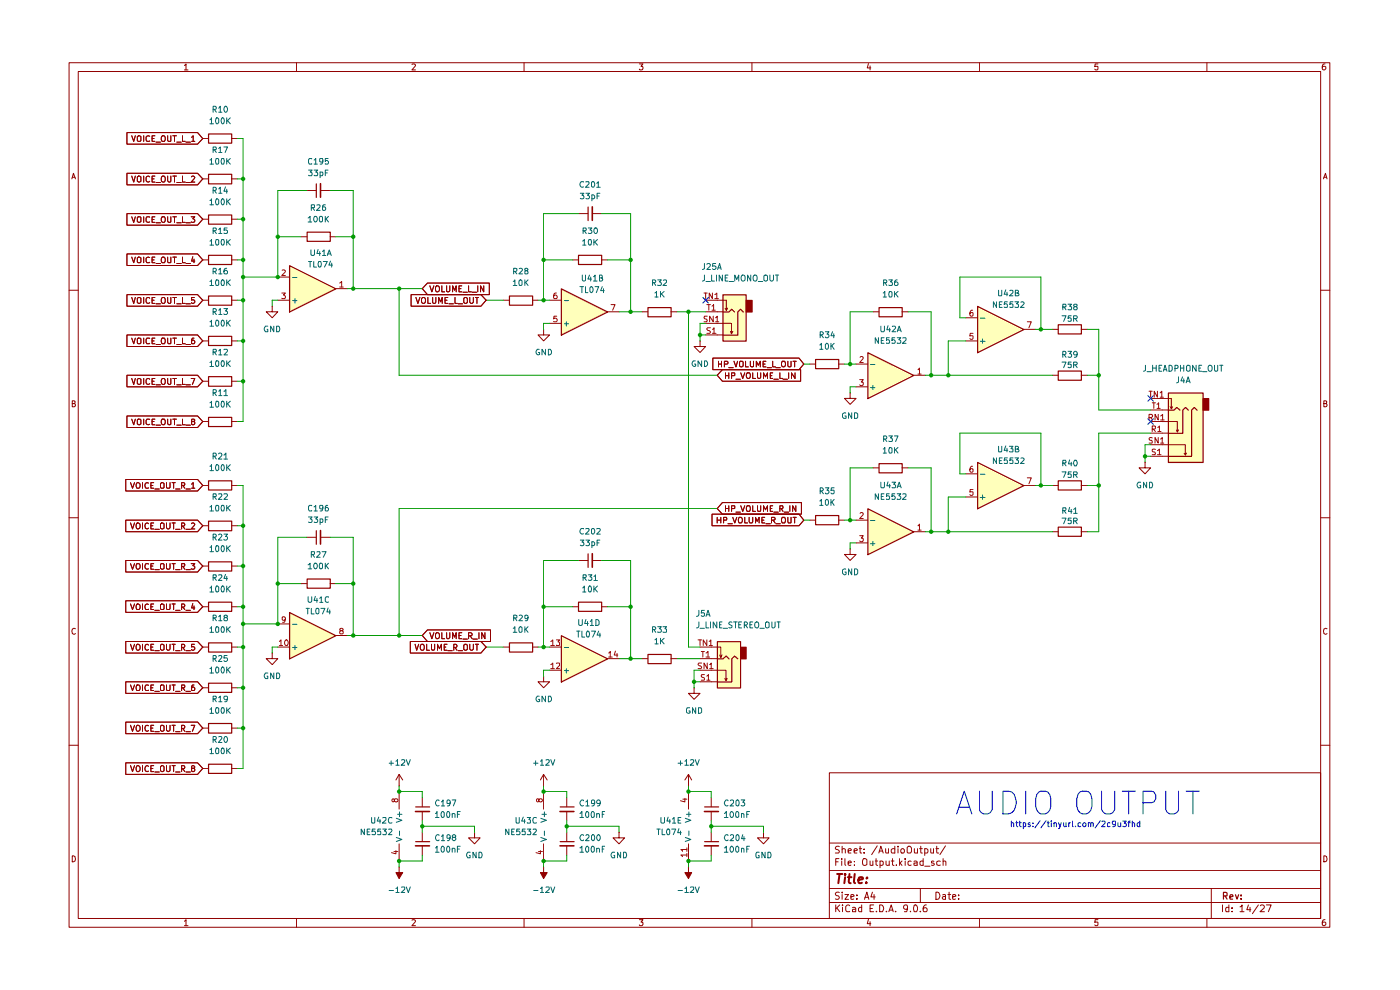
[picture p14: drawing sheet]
<svg xmlns="http://www.w3.org/2000/svg" width="297mm" height="210mm" viewBox="0 0 297 210" stroke-linecap="round" stroke-linejoin="round" font-family="sans-serif">
<g fill="none" stroke="#910000" stroke-width=".21">
<path d="M14.7 13.3h267.4v183.4h-267.4zM16.6 15.2h263.6v179.6h-263.6zM39.1 13.9l.4-.3v1.2M39.1 14.8h.8M62.9 13.3v1.9M87.4 13.6h.5l.2 .2-.7 1h.7M111.2 13.3v1.9M135.6 13.6h.8l-.4 .5h.3l.1 .1-.1 .5-.5 .1-.2-.1M159.5 13.3v1.9M184.2 13.5l-.2 .9h.7M184.6 14v.8M207.8 13.3v1.9"/>
<path d="M232.9 13.6h-.6l-.1 .6 .6-.1 .1 .6-.1 .1h-.4l-.2-.1M256 13.3v1.9M281.1 13.6h-.4l-.2 1 .3 .2h.2l.3-.2v-.4l-.2-.1h-.5l-.1 .1M15.2 37.9l.4-1.1 .4 1.1M15.3 37.6h.6M280.8 37.9l.4-1.1 .3 1.1M280.8 37.6h.6M14.7 61.6h1.9M280.2 61.6h1.9M15.3 85.6h.5l.1-.2v-.3l-.6-.1v1.3l.6-.1 .1-.3-.2-.3M280.8 85.6h.5l.1-.2v-.3l-.6-.1v1.3l.6-.1 .1-.3-.2-.3M14.7 109.8h1.9"/>
<path d="M280.2 109.8h1.9M16 133.4l-.2-.1a.65 .65 0 0 0-.6 .6 .65 .65 0 0 0 .6 .6l.2-.1M281.5 133.4l-.2-.1a.65 .65 0 0 0-.6 .6 .65 .65 0 0 0 .6 .6l.2-.1M14.7 158.1h1.9M280.2 158.1h1.9M175.9 163.9h104.3v30.9h-104.3zM175.9 178.8h104.3M178.1 179.6l-.5-.1-.3 .2v.4l.5 .2 .3 .4-.2 .2h-.7M178.7 179.5v1.4M182.5 179.5v1.3v.1h.3M186.1 179.4l-1.2 1.9M189.8 179.5v1.4h-.6l-.1-.6a.52 .52 0 0 1 .7-.2"/>
<path d="M190.5 179.5v.2M192.5 179.8l.5-.3a.96 .96 0 0 1 .1 1.4h-.5l-.1-.1zM195.3 179.5v1.3l.1 .1h.3M198.7 179.5v1.3l.1 .1h.3M200.6 179.4l-1.2 1.9M15.3 181.5a.64 .64 0 0 1 .7 .7 .64 .64 0 0 1-.7 .6zM39.1 195.4l.4-.3v1.3M39.1 196.4h.8M62.9 194.8v1.9M87.4 195.2l.5-.1 .2 .2-.7 1.1h.7M111.2 194.8v1.9M135.6 195.1h.8l-.4 .5h.3l.1 .2-.1 .5-.5 .1-.2-.2"/>
<path d="M159.5 194.8v1.9M175.9 191.4h104.3M175.9 188.5h104.3M175.9 184.7h104.3M177.3 192v1.4M177.3 182.8h.5M177.6 192.6l.5 .8M178 182.1h-.7v1.5M178.1 189.3l-.5-.1-.3 .2v.4l.5 .2 .3 .4-.3 .4-.6-.1M178.1 192l-.8 .8M178.6 182.1v.2M178.6 182.6v1"/>
<path d="M178.7 189.2v.2M178.7 180.2l.2-.2 .4 .2v.7M178.7 189.8v1M178.7 192v.1M178.7 192.5v.9M179.2 189.8h.8l-.8 1h.8M179.2 182.1v1.3l.2 .2M179.9 183.1l.7-.1-.2-.4-.5 .2v.6l.3 .2 .3-.1M179.9 180.5l.7-.1-.2-.4-.5 .2v.6l.1 .1h.5M180.3 192.1l-.5-.1-.4 .3 .1 .9 .2 .2 .6-.1M180.5 190.3l.7-.2-.1-.3h-.6v.9h.6M180.9 192.5h.4l.2 .2v.7h-.6v-.4l.6-.2"/>
<path d="M181.2 180.5l.7-.1-.1-.3-.4-.1-.2 .2 .1 .7h.5M181.3 183.5v.1M181.3 182.7v.1M181.8 190.6v.2M181.8 189.8v.2M182.3 180h.5M182.8 192v1.4h-.5l-.2-.7 .3-.2h.4M183.1 182.2a.52 .52 0 0 1 .8 .2v1l-.6 .2-.2-.2-.1-.3zM183.3 180.9h.1M183.3 180.1v.1M183.4 190.8l.5-1.6 .4 1.6M183.5 190.3h.7"/>
<path d="M184.2 195l-.2 .9h.7M184.6 182.6v.9h.6M184.6 195.5v.9M184.6 192.7h.5M185.1 189.2l-.4 1.1h1M185.2 182.6v1M185.3 192h-.7v1.4h.7M185.4 189.8v1M185.7 182.6h.5M185.8 182.1v1.3l.4 .2M185.9 193.3v.1M186.4 180.9l.5-1.4 .5 1.4"/>
<path d="M186.5 180.5h.7M186.6 192a.81 .81 0 0 1 .9 .4 .81 .81 0 0 1-.3 1h-.6zM186.7 182.7l.4-.1 .3 .3-.1 .6h-.6M186.7 182.6v1.5M187.9 180l.1 .9h.5M188 182.6v.8l.2 .2 .4-.1M188 193.3v.1M188.5 180v.9M188.6 193.4l.5-1.4 .4 1.4M188.6 182.6v1M188.7 193.1h.7M189.1 182.6h.6"/>
<path d="M189.3 182.1v1.3l.4 .2M190 193.3v.1M190.2 183.5v.1M190.5 180v.9M190.8 182.1v1.5M190.9 183.1l.5 .5M191.1 180.3l.3-.3h.2l.3 .3-.1 .6h-.5zM191.4 182.6l-.6 .5M192 182.1v.2M192 182.6v1M192.5 192.6v.2a.52 .52 0 0 1-.8-.2l.2-.6h.4l.2 .1a1.27 1.27 0 0 1-.2 1.3h-.4M193.1 193.3v.1"/>
<path d="M193.3 182.7l-.4-.1-.3 .3 .1 .6h.6M193.9 182.7l.4-.1 .3 .2v.8M194 192h.1a.87 .87 0 0 1 .3 1.4l-.5-.1-.1-.8zM194 180l.1 .9h.6M194.6 183l-.7 .1v.4h.7M194.7 180v.9M195.1 180h.6M195.2 193.3v.1M195.2 188.5v2.9M195.8 182.7l-.4-.1-.2 .3v.6h.6M195.8 182.1v1.5M196.2 180.1a.45 .45 0 0 1 .7 .2l-.1 .6h-.6"/>
<path d="M196.2 183.7h1.1M196.2 180v1.5M196.5 192h-.2a1.04 1.04 0 0 0-.3 1.4h.5l.2-.6-.3-.3-.6 .3M197.4 180l.1 .9h.5M198 180v.9M198.1 182.7h-.5v.4h.5l.1 .3-.2 .2-.4-.1M198.5 189.2a.77 .77 0 0 1 .9 .8 .77 .77 0 0 1-.9 .8zM198.5 180h.6M199.5 182.7l-.4-.1-.4 .3 .1 .6h.7M200 189.8h.6v1M200.1 182.7l.4-.1 .2 .2v.8M200.1 182.1v1.5"/>
<path d="M200.6 190.1l-.7 .2 .3 .5 .4-.1M201.1 189.8h.6M201.3 189.2v1.5l.4 .1M202.1 190.3l.7-.2-.1-.3h-.6v.9h.6M203.4 190.6v.2M203.4 189.8v.2M207.8 194.8v1.9M232.9 195.1h-.6l-.1 .6 .6-.1 .1 .6-.1 .2h-.4l-.2-.2M256 194.8v1.9M257 188.5v6.3M259.3 192v1.4M260.7 192v1.4h-.6v-.9h.6"/>
<path d="M261.4 193.3v.1M261.4 192.5v.2M263.1 192.4l.3-.2 .1-.2v1.4M263.1 193.4h.8M264.8 192l-.3 1h.9M265.2 192.5v.9M267 192l-1.3 1.8M267.4 192.1l.2-.1h.3l.3 .4-.1 .2-.8 .8h.9M268.7 192h1l-.6 1.4M280.8 181.5a.64 .64 0 0 1 .7 .7 .64 .64 0 0 1-.7 .6zM281.1 195.1l-.4 .1-.2 .9 .3 .3h.2l.3-.3v-.3l-.2-.2h-.5l-.1 .2"/>
</g>
<path d="M259.6 190h.6l.1-.5-.2-.2h-.5v1.4M259.9 190l.4 .7M260.9 190.3l.7-.2-.2-.3-.4 .1-.1 .7 .1 .1h.5M262.1 189.8l.3 .9 .4-.9M263.3 190.6v.1M263.3 189.9v.1" fill="none" stroke="#910000" stroke-width=".25"/>
<path d="M177.6 185.4h1.1M178.1 185.4l-.3 1.9M179.3 185.4v.2M179.3 186.1l-.2 1.2M179.9 186.1h.7M180.2 185.4l-.2 1.6 .1 .3h.4M181.3 185.4l-.2 1.6 .3 .3M182.1 186.7l.9-.2v-.3a.6 .6 0 0 0-.8 .1v1h.6M183.8 187.2v.1M183.9 186.2h.1l-.1 .1v-.1v.1" fill="none" stroke="#910000" stroke-width=".42"/>
<g fill="#ffb">
<path d="M152.2 136.1h4.9v9.8h-4.9z"/>
<path d="M184.1 107.9l9.7 4.9-9.7 4.8z"/>
<path d="M207.4 65l9.8 4.9-9.8 4.9z"/>
<path d="M207.4 98.1l9.8 4.9-9.8 4.9z"/>
<path d="M247.8 83.3h7.4v14.8h-7.4z"/>
<path d="M184.1 74.8l9.7 4.8-9.7 4.9z"/>
<path d="M153.3 62.5h4.9v9.8h-4.9z"/>
<path d="M119 61.2l9.9 4.9-9.9 4.9z"/>
<path d="M61.4 129.9l9.8 4.9-9.8 4.9z"/>
<path d="M61.4 56.3l9.8 4.9-9.8 4.9z"/>
<path d="M119 134.8l9.9 4.9-9.9 4.9z"/>
</g>
<path d="M146.1 183.9v1.2h.6l-.6 1.3-.8-1.3h.8z" fill="#910000"/>
<path d="M146.1 183.9v1.2h-.8l.8 1.3 .6-1.3h-.6M146.1 183.9h.1" fill="none" stroke="#910000" stroke-width=".21"/>
<path d="M157.1 137.3h1.1v2.4h-1.1z" fill="#910000"/>
<path d="M152.2 136.1h4.9v9.8h-4.9zM152.2 139.8h1.2l.7-.6 .5 .6M156.5 139.8l-.7-.6-.6 .6v4.9h-3M157.1 137.3h1.2v2.5h-1.2z" fill="none" stroke="#910000" stroke-width=".25"/>
<path d="M148.5 137.3h4.4v2.2l.3-.5M148.5 139.7h3.7M152.7 139l.2 .5M148.5 142.2h5.5v2.2l.3-.5M148.5 144.6h3.7M153.8 143.9l.2 .5" fill="none" stroke="#910000" stroke-width=".21"/>
<g fill="none" stroke="#b90000" stroke-width=".21">
<path d="M148.1 135.7h.7M148.5 135.7v1.2M148.8 138.2h.6M149.1 138.2v1.2M149.8 138.5l.4-.3v1.2M149.8 139.4h.7M149.9 135.7v1.2l-.7-1.2v1.2M150.5 136.1l.3-.4v1.2M150.5 136.9h.6M148.8 140.6l-.6 .1-.1 .3 .2 .2h.3l.2 .4-.1 .2h-.6M149.4 143.1h-.6a.47 .47 0 0 0 .1 .5 .47 .47 0 0 0 .5 .2v.5h-.6M149.9 143.4l.4-.3v1.2"/>
<path d="M149.9 144.3h.7M150 140.6v1.2l-.6-1.2v1.2M150.5 141l.4-.4v1.2M150.5 141.8h.8"/>
</g>
<path d="M84.7 183.9v1.2h.7l-.7 1.3-.7-1.3h.7z" fill="#910000"/>
<path d="M150.9 169.2v1.9M150.9 172.1v2M150.9 176.5v2M150.9 179.4v2.1M162 176.5v1.2h1.2l-1.2 1.3-1.3-1.3h1.3M162 176.5h.1M84.7 183.9v1.2h-.7l.7 1.3 .7-1.3h-.7M84.7 183.9h.1" fill="none" stroke="#910000" stroke-width=".21"/>
<path d="M149.5 178.5h2.9M149.5 171.2h2.9" fill="none" stroke="#910000" stroke-width=".25"/>
<path d="M149.4 179.4h3M149.4 172.1h3" fill="none" stroke="#910000" stroke-width=".34"/>
<path d="M115.3 183.9v1.2h.8l-.8 1.3-.7-1.3h.7z" fill="#910000"/>
<g fill="none" stroke="#910000" stroke-width=".21">
<path d="M204.9 72.3h2.5M204.9 67.4h2.5M217.2 69.9h2.4M223.3 69.9h1.2M223.3 79.6h1.2M229.4 69.9h1.2M229.4 79.6h1.2M180.3 116.4v1.2h1.3l-1.3 1.3-1.1-1.3h1.1M180.3 116.4h.1M181.6 115.2h2.5M181.6 110.3h2.5M193.8 112.8h2.5"/>
<path d="M204.9 105.4h2.5M204.9 100.5h2.5M217.2 103h2.4M223.3 112.8h1.2M223.3 103h1.2M229.4 112.8h1.2M229.4 103h1.2M115.3 183.9v1.2h-.7l.7 1.3 .8-1.3h-.8M115.3 183.9h.1"/>
</g>
<path d="M207.4 65l9.8 4.9-9.8 4.9zM224.5 68.9h4.9v1.9h-4.9zM224.5 78.7h4.9v2h-4.9zM207.4 98.1l9.8 4.9-9.8 4.9zM184.1 107.9l9.7 4.9-9.7 4.9zM224.5 111.8h4.9v2h-4.9zM224.5 102h4.9v1.9h-4.9z" fill="none" stroke="#910000" stroke-width=".25"/>
<path d="M206.3 65.8h-.2a.93 .93 0 0 0-.3 1.2l.5 .1 .1-.2v-.5l-.6-.1-.1 .3M206.4 70.7h-.6l-.1 .6 .6-.1 .1 .6-.1 .2h-.4l-.2-.2M217.9 68.3h.9l-.5 1.2M206.3 98.9a.72 .72 0 0 0-.5 .5 .72 .72 0 0 0 .2 .8l.4-.2v-.5l-.4-.1-.3 .3M182.4 113.6h.7l-.4 .5h.4v.2v.5l-.6 .1-.1-.2M182.5 108.9l.4-.2 .2 .4-.7 .9h.7M194.7 111.5l.4-.3v1.3M194.7 112.5h.7M206.4 103.8h-.6l-.1 .6 .6-.1 .1 .6-.1 .2h-.4l-.2-.2M217.9 101.4h.9l-.5 1.2" fill="none" stroke="#b90000" stroke-width=".21"/>
<path d="M207.9 72.4h1.1M207.9 67.5h1.1M208.5 71.9v.9M184.7 115.3h.9M184.7 110.4h.9M185.2 114.8v1M207.9 105.5h1.1M207.9 100.6h1.1M208.5 105v.9" fill="none" stroke="#006665" stroke-width=".21"/>
<path d="M255.2 84.5h1.2v2.5h-1.2z" fill="#910000"/>
<path d="M173 76.3h4.9v1.9h-4.9zM184.1 74.8l9.7 4.8-9.7 5zM186.5 98.4h4.9v1.9h-4.9zM247.9 83.4h7.3v14.7h-7.3zM247.9 87h1.2l.5-.6 .7 .6M252.1 87l-.6-.6-.6 .6v4.9h-3M254 87l-.6-.6-.6 .6v9.8h-4.9M255.2 84.6h1.2v2.4h-1.2zM173 109.4h4.9v1.9h-4.9z" fill="none" stroke="#910000" stroke-width=".25"/>
<g fill="none" stroke="#910000" stroke-width=".21">
<path d="M171.8 77.2h1.2M177.9 77.2h1.3M181.6 77.2h2.5M193.8 79.6h2.5M181.6 82.1h2.5M185.3 99.2h1.1M191.4 99.2h1.2M242.9 98.1v1.1h1.2l-1.2 1.3-1.3-1.3h1.3M242.9 98.1h.1M244.1 94.3h7.4v2.2l.2-.4M244.1 89.4h5.7v2.2l.2-.4M244.1 84.5h4.4v2.2l.3-.4"/>
<path d="M244.1 91.9h3.7M244.1 96.8h3.7M244.1 87h3.7M248.2 86.3l.3 .4M249.5 91.2l.3 .4M251.2 96.1l.3 .4M151.1 109.1h18.4l1 1.2-1 1.2h-18.4zM152.2 109.7v1.2M152.2 110.3h.7M152.9 109.7v1.2M153.5 110.3h.6v-.6h-.6v1.2M154.4 111.1h1"/>
<path d="M155.5 109.7l.4 1.2 .4-1.2M156.8 109.7h.4a.78 .78 0 0 1 0 1.2h-.4l-.1-.1-.1-.6zM158 109.7v1.2h.6M158.9 109.7v1l.2 .2 .5-.1 .1-1.1M160.3 110.9v-1.2l.3 .9 .4-.9v1.2M161.6 110.3h.5M162.2 109.7h-.6v1.2h.6M162.5 111.1h.9M163.7 110.3h.6l.1-.4-.1-.2h-.6v1.2M164 110.3l.4 .6M164.6 111.1h.9M166 109.7h.5v.2l.1 .6-.1 .4h-.5l-.1-.1-.1-.6z"/>
<path d="M167.1 109.7l.1 1.2 .6-.1v-1.1M168.2 109.7h.7M168.6 109.7v1.2M171.8 110.3h1.2M177.9 110.3h1.3"/>
</g>
<g fill="none" stroke="#b90000" stroke-width=".21">
<path d="M182.5 75.8l.4-.2 .2 .4-.7 .9h.7M194.7 78.4l.4-.3v1.2M194.7 79.3h.7M182.4 80.5h.7l-.4 .5h.4v.2v.5l-.6 .1-.1-.2M243.8 88.6h.5l.2-.3-.1-.3-.6-.1v1.2M243.8 83h.6M244.1 88.6l.4 .5M244.1 83v1.3M244.4 92.9l-.4-.1-.2 .3v.2l.6 .3v.3l-.6 .1M244.4 91h.5l.2-.1v-.5h-.7v1.1M244.4 85.4h.7M244.7 91l.4 .5"/>
<path d="M244.8 85.4v1.2M245.1 95.3h-.7v.4l.7 .4-.1 .3h-.6M245.5 85.8l.3-.4v1.2M245.5 86.6h.6M245.5 95.6l.5-.3v1.1M245.5 83v1.3l-.6-1.3v1.3M245.5 96.4h.8M245.6 90.7l.4-.3v1.1M245.6 91.5h.7M245.7 92.8v1.2l-.7-1.2v1.2M245.7 87.9v1.2l-.7-1.2v1.2M246.1 83.3l.4-.3v1.3"/>
<path d="M246.1 84.3h.7M246.2 93.1l.4-.3v1.2M246.2 88.2l.4-.3v1.2M246.2 94h.7M246.2 89.1h.8"/>
</g>
<path d="M184.7 77.3h.9M184.7 82.2h.9M185.2 81.7v.9" fill="none" stroke="#006665" stroke-width=".21"/>
<path d="M158.2 63.7h1.3v2.4h-1.3z" fill="#910000"/>
<g fill="none" stroke="#910000" stroke-width=".25">
<path d="M44.2 28.4h5v2h-5zM44.2 37h5v2h-5zM67.1 39v2.9M44.2 54.2h5v1.9h-5zM44.2 45.6h5v2h-5zM61.4 56.4l9.9 4.9-9.9 4.9zM65.2 49.2h4.9v2h-4.9zM122.7 54.2h4.9v1.9h-4.9zM124.8 43.9v2.9M44.2 71.3h5v2h-5zM44.2 79.9h5v2h-5zM44.2 62.8h5v1.9h-5z"/>
<path d="M108.1 62.8h4.9v1.9h-4.9zM119.1 61.3l9.8 4.9-9.8 4.9zM137.5 65.2h4.9v2h-4.9zM153.4 62.5h4.9v9.9h-4.9zM153.4 66.2h1.2l.6-.6 .6 .6M157.7 66.2l-.6-.6-.6 .6v4.9h-3.1M158.3 63.7h1.3v2.5h-1.3zM186.5 65.2h4.9v2h-4.9zM44.2 88.5h5v2h-5zM44.2 119.2h5v1.9h-5zM44.2 110.5h5v2.1h-5zM44.2 102h5v1.9h-5z"/>
<path d="M67.1 112.6v2.9M124.8 117.5v2.9M44.2 136.4h5v1.9h-5zM44.2 127.7h5v2h-5zM61.4 129.9l9.9 4.9-9.9 5zM65.2 122.8h4.9v2h-4.9zM108.1 136.4h4.9v1.9h-4.9zM119.1 134.8l9.8 5-9.8 4.9zM122.7 127.7h4.9v2h-4.9zM137.5 138.8h4.9v2h-4.9zM44.2 144.9h5v2h-5zM44.2 153.5h5v2h-5z"/>
<path d="M44.2 162.1h5v2h-5zM88.2 178.5h2.9M88.2 171.2h2.9M118.8 178.5h3M118.8 171.2h3"/>
</g>
<g fill="none" stroke="#910000" stroke-width=".21">
<path d="M26.9 28.1h15l1.1 1.3-1.1 1.2h-15zM26.9 36.8h15l1.1 1.1-1.1 1.3h-15zM27.9 28.8l.5 1.2 .3-1.2M27.9 37.4l.5 1.2 .3-1.2M29.1 29l.3-.2 .5 .2v.8l-.2 .2h-.4l-.2-.2zM29.1 37.5l.3-.1 .5 .1v1l-.3 .1-.5-.1zM30.5 28.8v1.2M30.5 37.4v1.2M31.8 28.9h-.1a.46 .46 0 0 0-.7 .2v.6l.2 .3 .6-.1M31.8 37.5l-.4-.1-.4 .3 .1 .8 .3 .1 .4-.1M32.3 29.4h.4M32.3 37.9h.4"/>
<path d="M32.9 28.8h-.6v1.2h.6M32.9 37.4h-.6v1.2h.6M33.1 30.2h.9M33.1 38.7h.9M34.3 29l.5-.2a.86 .86 0 0 1 .1 1.2h-.5l-.2-.4zM34.4 37.4h.4a.86 .86 0 0 1 0 1.2 .46 .46 0 0 1-.6-.4zM35.6 28.8v1l.1 .2 .5-.1v-1.1M35.6 37.4v1l.2 .2 .4-.1v-1.1M36.7 28.8h.7M36.7 37.4h.7M37 28.8v1.2M37 37.4v1.2"/>
<path d="M37.5 30.2h.9M37.5 38.7h.9M38.7 28.8v1.2h.6M38.7 37.4v1.2h.6M39.5 30.2h.9M39.5 38.7h.9M40.6 29.1l.4-.3v1.2M40.6 37.5l.5-.1 .2 .3-.7 .9h.7M40.6 30h.7M43 29.4h1.2M43 37.9h1.2M49.1 29.4h1.3"/>
<path d="M49.1 37.9h1.3M26.9 45.3h15l1.1 1.2-1.1 1.3h-15zM26.9 53.9h15l1.1 1.2-1.1 1.2h-15zM27.9 46l.5 1.2 .3-1.2M27.9 54.5l.5 1.2 .3-1.2M29.1 46.2l.2-.2h.4l.2 .2v.8l-.3 .2-.5-.2zM29.1 54.7l.3-.2 .5 .2v.9l-.2 .1h-.4l-.2-.1zM30.5 46v1.2M30.5 54.5v1.2M31.8 46.1l-.6-.1-.2 .2v.7a.55 .55 0 0 0 .8 .2M31.8 54.6h-.1a.46 .46 0 0 0-.7 .2v.7l.2 .2 .6-.1M32.3 55.1h.4"/>
<path d="M32.3 46.6h.4M32.9 46h-.6v1.2h.6M32.9 54.5h-.6v1.2h.6M33.1 47.3h.9M33.1 55.9h.9M34.3 54.7l.5-.2a.86 .86 0 0 1 .1 1.2h-.5l-.2-.3zM35.6 46v.9l.2 .3 .4-.1v-1.1M35.6 54.5v1.1l.1 .1 .5-.1v-1.1M36.7 46h.7M36.7 54.5h.7M37 46v1.2M37 54.5v1.2"/>
<path d="M37.5 47.3h.9M37.5 55.9h.9M38.7 46v1.2h.6M38.7 54.5v1.2h.6M39.5 47.3h.9M39.5 55.9h.9M40.6 46h.7l-.4 .4 .4 .3-.1 .4h-.6M40.9 54.5l-.3 .9h.7M41.2 55v.7M43 55.1h1.2M43 46.5h1.2M49.1 55.1h1.3"/>
<path d="M49.1 46.5h1.3M58.9 58.8h2.5M63.8 50.2h1.3M65.1 40.4h2M68 40.4h2M70 50.2h1.2M121.5 55.1h1.2M122.7 45.3h2M125.7 45.3h1.9M127.6 55.1h1.3M26.9 79.6h15l1.1 1.3-1.1 1.2h-15zM26.9 62.5h15l1.1 1.2-1.1 1.3h-15z"/>
<path d="M26.9 71h15l1.1 1.3-1.1 1.2h-15zM27.9 63.1l.5 1.3 .3-1.3M27.9 71.7l.5 1.2 .3-1.2M29.1 63.3l.3-.2 .5 .2v.9l-.3 .2-.5-.2zM29.1 71.9l.2-.2h.4l.2 .2v.8l-.2 .2h-.4l-.2-.2zM30.5 63.1v1.3M30.5 71.7v1.2M31.8 63.3l-.4-.2-.4 .3 .1 .8 .3 .2 .4-.2M31.8 71.8l-.6-.1-.2 .3v.7l.2 .2 .6-.1M32.3 63.7h.4M32.3 72.3h.4M32.9 63.1h-.6v1.3h.6"/>
<path d="M32.9 71.7h-.6v1.2h.6M33.1 64.4h.9M33.1 73.1h.9M34.3 63.3l.5-.2a.86 .86 0 0 1 0 1.3 .46 .46 0 0 1-.6-.5zM34.4 71.7h.5l.1 .2 .1 .6-.2 .4h-.5l-.1-.2-.1-.6zM35.6 63.1v1l.2 .3 .4-.2v-1.1M35.6 71.7v1l.1 .2 .5-.1v-1.1M36.7 63.1h.7M36.7 71.7h.7M37 63.1v1.3M37 71.7v1.2M37.5 64.4h.9"/>
<path d="M37.5 73.1h.9M38.7 63.1v1.3h.6M38.7 71.7v1.2h.6M39.5 64.4h.9M39.5 73.1h.9M41.2 71.7h-.4l-.2 .3v.8h.6l.1-.4-.2-.3h-.3l-.2 .3M41.2 63.1h-.6v.6h.6l.1 .4-.2 .3-.5-.2M43 63.7h1.2M43 72.3h1.2M49.1 63.7h1.3M49.1 72.3h1.3M57.7 65v1.1h1.2l-1.2 1.3-1.2-1.3h1.2"/>
<path d="M57.7 65h.1M58.9 63.7h2.5M71.2 61.2h2.5M87.2 62.5h14.8l1.1 1.2-1.1 1.3h-14.8zM88.2 63.1l.5 1.3 .4-1.3M89.5 63.3l.3-.2 .4 .2 .1 .6-.4 .5-.4-.2zM90.7 60h13.1v2.5h-13.1l-1.1-1.3zM90.8 63.1v1.3h.6M91.2 60.6l.4 1.3 .4-1.3M91.8 63.1v1.1l.2 .2h.2l.3-.3v-1M92.6 60.6a.46 .46 0 0 1 .6 .5v.4a.46 .46 0 0 1-.6 .4 .86 .86 0 0 1 0-1.3zM93.1 64.4v-1.3l.4 .9 .3-.9v1.3"/>
<path d="M93.7 60.6v1.3h.6M94.4 63.7h.4M94.7 60.6v1.2l.2 .1 .4-.1 .1-.1v-1.1M95 63.1h-.6v1.3h.6M95.3 64.4h.9M96 61.9v-1.3l.4 1 .4-1v1.3M96.5 63.1v1.3h.5M97.2 64.4h.9M97.4 61.2h.4M98 60.6h-.6v1.3h.6M98.2 62h.9M98.4 63.3l.2-.2 .5 .2v.9l-.2 .2-.5-.2z"/>
<path d="M99.4 60.6v1.3h.6M99.7 63.1v1l.2 .3h.3l.2-.3v-1M100.2 62h.9M100.8 63.1h.7M101.2 63.1v1.3M101.4 60.6v1.3M102.6 60.6v1.3l-.7-1.3v1.3M106.8 63.7h1.2M113 63.7h1.1M115.3 69.9v1.1h1.3l-1.3 1.3-1.2-1.3h1.2M115.3 69.9h.1M116.6 68.6h2.4"/>
<path d="M116.6 63.7h2.4M128.9 66.1h2.4M136.2 66.1h1.2M142.3 66.1h1.3M148.5 72.3v1.2h1.2l-1.2 1.3-1.3-1.3h1.3M148.5 72.3h.1M149.7 68.6h5.5v2.2l.3-.5M149.7 63.7h4.4v2.2l.3-.5M149.7 71h3.6M149.7 66.1h3.6M151.2 76h18.3l1 1.2-1 1.2h-18.3zM152.4 76.6v1.2"/>
<path d="M152.4 77.2h.7M153.1 76.6v1.2M153.3 78.4h16.5v2.5h-16.5l-1.1-1.3zM153.7 77.2h.6l.1-.4-.1-.2h-.6v1.2M153.8 65.4l.3 .5M153.9 79.1v1.2M153.9 79.7h.7M154.6 79.1v1.2M154.6 78h.9M154.9 70.3l.3 .5M155.2 79.7h.6l.1-.5-.7-.1v1.2M155.7 76.6l.4 1.2 .4-1.2"/>
<path d="M156.9 76.8l.2-.2h.4l.2 .2v.9l-.3 .1-.5-.1zM157.1 79.1l.5 1.2 .4-1.2M158.2 76.6v1.2h.6M158.5 79.1h.5a.77 .77 0 0 1-.2 1.2l-.3-.1a.87 .87 0 0 1 0-1.1zM159.2 76.6v1l.2 .2 .5-.1v-1.1M159.7 79.1v1.2h.6M160.4 77.8v-1.2l.5 .9 .4-.9v1.2M160.7 79.1v.9a.35 .35 0 0 0 .3 .3 .35 .35 0 0 0 .4-.3v-.9M161.9 77.2h.4M162.5 76.6h-.6v1.2h.6M162.7 78h1M163.4 79.7h.4"/>
<path d="M163.9 79.1h-.5v1.2h.5M163.9 76.6v1.2h.6M164.6 78h.9M165.4 79.1v1.2h.6M166 76.6h.5l.1 .5-.1 .6-.2 .1-.3-.1-.2-.3zM167.1 76.6v1l.3 .2 .4-.1v-1.1M167.3 79.1v1.2M168.2 76.6h.7M168.6 76.6v1.2M168.7 79.1v1.2l-.8-1.2v1.2M185.3 66.1h1.1M191.4 66.1h1.2"/>
<path d="M26.9 88.2h15l1.1 1.2-1.1 1.3h-15zM27.9 80.3l.5 1.2 .3-1.2M27.9 88.9l.5 1.2 .3-1.2M29.1 80.4l.3-.1 .5 .1v1l-.3 .1-.5-.1zM29.1 89.1l.2-.2h.4l.2 .2v.8l-.3 .2-.5-.2zM30.5 80.3v1.2M30.5 88.9v1.2M31.8 80.4l-.4-.1-.4 .3v.6l.2 .3h.3l.3-.1M31.8 89l-.6-.1-.2 .3v.6a.55 .55 0 0 0 .8 .2M32.3 89.4h.4M32.3 80.9h.4M32.9 80.3h-.6v1.2h.6"/>
<path d="M32.9 88.9h-.6v1.2h.6M33.1 81.6h.9M33.1 90.2h.9M34.3 80.4l.5-.1a.86 .86 0 0 1 0 1.2 .46 .46 0 0 1-.6-.4zM35.6 80.3v1l.2 .2 .4-.1v-1.1M35.6 88.9v.9l.2 .3 .4-.1v-1.1M36.7 80.3h.7M36.7 88.9h.7M37 80.3v1.2M37 88.9v1.2M37.5 81.6h.9M37.5 90.2h.9"/>
<path d="M38.7 80.3v1.2h.6M38.7 88.9v1.2h.6M39.5 81.6h.9M39.5 90.2h.9M40.6 80.3h.7l-.5 1.2M40.8 89.4l-.2-.1 .1-.4h.5l.1 .2-.2 .3-.5 .1v.5l.2 .1h.3l.2-.3v-.2l-.2-.2M43 89.4h1.2M43 80.9h1.2M49.1 89.4h1.3M49.1 80.9h1.3M156.1 80.4h1M162 80.3v-1.2l.4 .8 .4-.8v1.2"/>
<path d="M164.2 80.4h.9M166.1 80.4h1M180.3 83.3v1.2h1.3l-1.3 1.3-1.1-1.3h1.1M180.3 83.3h.1M26.7 110.3h15.2l1.1 1.2-1.1 1.3h-15.2zM26.7 101.7h15.2l1.1 1.3-1.1 1.2h-15.2zM26.7 118.9h15.2l1.1 1.2-1.1 1.2h-15.2zM27.7 110.9l.4 1.3 .4-1.3M27.7 102.4l.4 1.2 .4-1.2M27.7 119.6l.4 1.1 .4-1.1M29 119.6h.5a.74 .74 0 0 1 .1 1l-.5 .1a.86 .86 0 0 1-.1-1.1zM29.1 110.9l.4 .1a.74 .74 0 0 1 .1 1l-.5 .2a.86 .86 0 0 1 0-1.3z"/>
<path d="M29.1 102.4l.4 .1a.67 .67 0 0 1 0 1.1h-.5v-.2a.82 .82 0 0 1 .1-1zM30.2 102.4v1.2M30.2 110.9v1.3M30.2 119.6v1.1M31.5 111.1l-.3-.2a.65 .65 0 0 0-.5 .7 .65 .65 0 0 0 .5 .6l.3-.2M31.5 102.5l-.3-.1a.67 .67 0 0 0-.5 .5 .67 .67 0 0 0 .3 .7l.5-.1M31.5 119.6h-.5a.61 .61 0 0 0-.3 .8 .61 .61 0 0 0 .8 .3M32 111.5h.4M32 103h.4M32.6 110.9h-.6v1.3h.6M32.6 102.4h-.6v1.2h.6M32.6 119.6h-.6v1.1h.6"/>
<path d="M32.9 112.3h.9M32.9 103.7h.9M34 111.1l.3-.2 .5 .2v.9l-.3 .2-.5-.2zM34 102.5l.3-.1 .5 .1v.9l-.2 .2h-.4l-.2-.2zM34 119.7l.2-.1h.4l.2 .1v.9l-.3 .1-.5-.1zM35.3 110.9v1l.3 .3h.2l.3-.3v-1M35.3 102.4v1l.2 .2h.4l.2-.2v-1M35.3 119.6v.9l.3 .2h.2l.3-.2v-.9M36.5 110.9h.7M36.5 102.4h.7M36.5 119.6h.7M36.8 102.4v1.2"/>
<path d="M36.8 110.9v1.3M36.8 119.6v1.1M37.3 112.3h.9M37.3 103.7h.9M38.5 111.6l.6-.1v-.5l-.6-.1v1.3M38.5 103h.6v-.5l-.6-.1v1.2M38.8 111.6l.4 .6M38.8 103l.4 .6M39.5 112.3h.9M39.5 103.7h.9M40.6 119.6h.7l-.4 .4 .3 .1v.6h-.6M40.6 111.1l.5-.2 .2 .4-.7 .9h.7"/>
<path d="M40.6 102.7l.4-.3v1.2M40.6 103.6h.7M43 111.5h1.2M43 103h1.2M49.1 111.5h1.3M49.1 103h1.3M65.1 114h2M68 114h2M122.7 118.9h2M125.7 118.9h1.9M151.1 109.1h18.4l1 1.2-1 1.2h-18.4zM152.2 109.7v1.2"/>
<path d="M152.2 110.3h.7M152.9 109.7v1.2M153.3 106.6h16.7v2.5h-16.7l-1.1-1.2zM153.5 110.3h.6v-.6h-.6v1.2M153.9 107.3v1.2M153.9 107.9h.7M154.4 111.1h1M154.6 107.3v1.2M155.2 107.9h.6l.1-.5-.7-.1v1.2M155.5 109.7l.4 1.2 .4-1.2M156.1 108.6h1M156.8 109.7h.4a.78 .78 0 0 1 0 1.2h-.4l-.1-.1-.1-.6z"/>
<path d="M157.1 107.3l.5 1.2 .4-1.2M158 109.7v1.2h.6M158.5 107.3h.5l.1 .2 .1 .5-.2 .5h-.5l-.1-.2-.1-.6zM158.9 109.7v1l.2 .2 .5-.1 .1-1.1M159.7 107.3v1.2h.6M160.3 110.9v-1.2l.3 .9 .4-.9v1.2M160.7 107.3l.1 1.2h.5l.1-1.2M161.6 110.3h.5M162 108.5v-1.2l.4 .8 .4-.8v1.2M162.2 109.7h-.6v1.2h.6M162.5 111.1h.9M163.4 107.9h.4"/>
<path d="M163.7 110.3h.6l.1-.4-.1-.2h-.6v1.2M163.9 107.3h-.5v1.2h.5M164 110.3l.4 .6M164.2 108.6h.9M164.6 111.1h.9M165.4 107.9h.6v-.6h-.6v1.2M165.7 107.9l.4 .6M166 109.7h.5v.2l.1 .6-.1 .4h-.5l-.1-.1-.1-.6zM166.4 108.6h.9M167.1 109.7l.1 1.2 .6-.1v-1.1M167.6 107.3v1.2M168.2 109.7h.7"/>
<path d="M168.6 109.7v1.2M168.8 107.3v1.2l-.6-1.2v1.2M26.7 127.4h15.2l1.1 1.3-1.1 1.2h-15.2zM26.7 136.1h15.2l1.1 1.2-1.1 1.2h-15.2zM27.7 128.1l.4 1.2 .4-1.2M27.7 136.7l.4 1.2 .4-1.2M29 128.3l.1-.2 .5 .2a.74 .74 0 0 1-.1 1h-.5l-.1-.3zM29.1 136.7h.4a.74 .74 0 0 1 .1 1.1l-.5 .1a.86 .86 0 0 1 0-1.2zM30.2 128.1v1.2M30.2 136.7v1.2M31.5 128.2l-.3-.1a.67 .67 0 0 0-.5 .5 .67 .67 0 0 0 .3 .7l.5-.1M31.5 136.8l-.3-.1a.65 .65 0 0 0-.5 .6 .65 .65 0 0 0 .5 .6l.3-.1"/>
<path d="M32 137.3h.4M32 128.7h.4M32 120.1h.4M32.6 128.1h-.6v1.2h.6M32.6 136.7h-.6v1.2h.6M32.9 138h.9M32.9 129.5h.9M32.9 120.8h.9M34 128.3l.3-.2 .5 .2v.8l-.2 .2h-.4l-.2-.2zM34 136.8l.3-.1 .5 .1v1l-.3 .1-.5-.1zM35.3 128.1v1l.2 .2h.4l.2-.2v-1M35.3 136.7v1l.3 .2h.2l.3-.2v-1"/>
<path d="M36.5 136.7h.7M36.5 128.1h.7M36.8 128.1v1.2M36.8 136.7v1.2M37.3 138h.9M37.3 129.5h.9M37.3 120.8h.9M38.5 128.8l.6-.1v-.5l-.6-.1v1.2M38.5 120.2l.6-.1v-.5h-.6v1.1M38.5 137.3h.6v-.6h-.6v1.2M38.8 128.8l.4 .5M38.8 120.2l.4 .5"/>
<path d="M38.8 137.3l.4 .6M39.5 138h.9M39.5 129.5h.9M39.5 120.8h.9M40.9 128l-.3 1h.7M41.2 128.5v.8M41.2 136.7h-.6v.6h.6l.1 .4-.2 .2-.5-.1M43 137.3h1.2M43 128.7h1.2M43 120.1h1.2M49.1 137.3h1.3M49.1 128.7h1.3"/>
<path d="M49.1 120.1h1.3M57.7 138.5v1.2h1.2l-1.2 1.3-1.2-1.3h1.2M57.7 138.5h.1M58.9 137.3h2.5M58.9 132.3h2.5M63.8 123.8h1.3M70 123.8h1.2M71.2 134.8h2.5M87 136.1h15l1.1 1.2-1.1 1.2h-15zM88.1 136.7l.3 1.2 .4-1.2M89.2 136.8l.6-.1a.86 .86 0 0 1 0 1.2 .46 .46 0 0 1-.6-.4zM90.5 136.7v1.2h.6"/>
<path d="M90.7 133.6h13.4v2.5h-13.4l-1.1-1.3zM91.2 134.2l.4 1.3 .4-1.3M91.5 136.7v1l.3 .2 .4-.2v-1M92.6 134.2a.46 .46 0 0 1 .6 .4v.5a.46 .46 0 0 1-.6 .4 .86 .86 0 0 1 0-1.3zM92.8 137.9v-1.2l.4 .9 .4-.9v1.2M93.7 134.2v1.3h.6M94.2 137.3h.4M94.7 134.2v1.1l.2 .2h.3l.2-.3v-1M94.8 136.7h-.6v1.2h.6M95 138h.9M96 135.5v-1.3l.4 .9 .4-.9v1.3M96.3 137.3h.6v-.6h-.6v1.2"/>
<path d="M96.5 137.3l.4 .6M97.2 138h.9M97.4 134.8h.4M98 134.2h-.6v1.3h.6M98.2 135.6h.9M98.4 136.8l.2-.1 .5 .1v1l-.2 .1-.5-.1zM99.4 134.9l.7-.1 .1-.3-.3-.3h-.5v1.3M99.7 136.7v1l.2 .2h.3l.2-.2v-1M99.7 134.9l.5 .6M100.3 135.6h1M100.8 136.7h.7M101.2 136.7v1.2"/>
<path d="M101.6 134.2v1.3M102.9 134.2v1.3l-.7-1.3v1.3M106.8 137.3h1.2M113 137.3h1.1M116.6 137.3h2.4M121.5 128.7h1.2M127.6 128.7h1.3M128.9 139.7h2.4M136.2 139.7h1.2M142.3 139.7h1.3M26.7 144.6h15.2l1.1 1.3-1.1 1.2h-15.2zM26.7 153.2h15.2l1.1 1.2-1.1 1.2h-15.2z"/>
<path d="M27.7 145.3l.4 1.2 .4-1.2M27.7 153.9l.4 1.2 .4-1.2M29 145.3h.5a.78 .78 0 0 1 0 1.2h-.5v-.2l-.1-.6zM29.1 153.9h.4a.74 .74 0 0 1 .1 1.1l-.5 .1a.86 .86 0 0 1 0-1.2zM30.2 145.3v1.2M30.2 153.9v1.2M31.5 145.4l-.1-.1a.66 .66 0 0 0-.6 .4 .66 .66 0 0 0 .2 .8l.5-.1M31.5 153.9h-.3a.65 .65 0 0 0-.5 .6 .65 .65 0 0 0 .5 .6l.3-.1M32 145.9h.4M32 154.4h.4M32.6 145.3h-.6v1.2h.6M32.6 153.9h-.6v1.2h.6"/>
<path d="M32.9 146.7h.9M32.9 155.2h.9M34 145.5l.2-.2h.4l.2 .2v.8l-.2 .2h-.4l-.2-.2zM34 154l.3-.1 .5 .1v1l-.3 .1-.5-.1zM35.3 145.3v.9l.2 .3 .5-.1 .1-1.1M35.3 153.9v1l.3 .2h.2l.3-.2v-1M36.5 145.3h.7M36.5 153.9h.7M36.8 145.3v1.2M36.8 153.9v1.2M37.3 146.7h.9M37.3 155.2h.9"/>
<path d="M38.5 145.9h.6v-.6h-.6v1.2M38.5 154.5l.6-.1v-.5h-.6v1.2M38.8 145.9l.4 .6M38.8 154.5l.4 .6M39.5 146.7h.9M39.5 155.2h.9M40.6 153.9h.7l-.5 1.2M41.2 145.3h-.4l-.2 .3v.8h.6l.1-.4-.2-.3h-.3l-.2 .3M43 145.9h1.2M43 154.4h1.2M49.1 145.9h1.3M49.1 154.4h1.3"/>
<path d="M115.3 143.4v1.2h1.3l-1.3 1.3-1.2-1.3h1.2M115.3 143.4h.1M116.6 142.2h2.4M147.2 145.9v1.2h1.3l-1.3 1.2-1.1-1.2h1.1M147.2 145.9h.1M26.7 161.8h15.2l1.1 1.2-1.1 1.3h-15.2zM27.7 162.4l.4 1.3 .4-1.3M29.1 162.4h.3a.73 .73 0 0 1 0 1.3h-.3a.86 .86 0 0 1 0-1.3zM30.2 162.4v1.3M31.5 162.6l-.1-.1a.61 .61 0 0 0-.7 .3 .61 .61 0 0 0 .1 .7l.4 .2 .3-.1M32 163h.4M32.6 162.4h-.6v1.3h.6"/>
<path d="M32.9 163.8h.9M34.3 162.4h.2l.3 .3v.8l-.3 .2-.5-.2v-.8zM35.3 162.4v1l.3 .3 .4-.1 .1-.2v-1M36.5 162.4h.7M36.8 162.4v1.3M37.3 163.8h.9M38.5 163.1l.6-.1v-.5l-.6-.1v1.3M38.8 163.1l.4 .6M39.5 163.8h.9M40.8 163l-.2-.4 .5-.2 .2 .3-.2 .3-.5 .1v.5l.2 .1 .4-.1 .1-.2v-.2l-.2-.2M43 163h1.2M49.1 163h1.3"/>
<path d="M84.7 166.7h.1M84.7 164.3v2.4M84.7 167.9v3.7M84.7 179v3.6M84.7 164.3l-.7 1.2M84.7 164.3l.7 1.2M89.6 169.2v1.9M89.6 172.1v2M89.6 176.5v2M89.6 179.4v2.1M100.7 176.5v1.2h1.2l-1.2 1.3-1.3-1.3h1.3M100.7 176.5h.1"/>
<path d="M115.3 166.7h.1M115.3 164.3v2.4M115.3 167.9v3.7M115.3 179v3.6M115.3 164.3l-.7 1.2M115.3 164.3l.8 1.2M120.2 169.2v1.9M120.2 172.1v2M120.2 176.5v2M120.2 179.4v2.1M131.3 176.5v1.2h1.2l-1.2 1.3-1.2-1.3h1.2M131.3 176.5h.1"/>
<path d="M146.1 166.7h.1M146.1 164.3v2.4M146.1 167.9v3.7M146.1 179v3.6M146.1 164.3l-.8 1.2M146.1 164.3l.6 1.2"/>
<circle cx="34.6" cy="46.5" r=".57"/>
<circle cx="34.6" cy="89.5" r=".57"/>
</g>
<g fill="none" stroke="#b90000" stroke-width=".21">
<path d="M59.9 57.3l.4-.1 .2 .4-.7 .8h.7M59.8 62.2h.7l-.4 .4 .4 .2v.4l-.1 .1h-.6M72.1 60l.4-.3v1.2M72.1 60.9h.7M118 62.2h-.4a.94 .94 0 0 0 0 1.1h.4l.2-.1v-.4l-.3-.2h-.2l-.3 .2M118.1 67.1h-.6l-.1 .6 .2-.2h.3l.3 .2-.1 .5h-.7M129.6 64.6h.9l-.5 1.2M149.4 62.2h.6M149.7 62.2v1.1M149.9 64.6h.8M150 67.1h-.6a.47 .47 0 0 0 .1 .5 .47 .47 0 0 0 .4 .1v.6h-.5M150.4 64.6v1.2"/>
<path d="M150.7 69.5h-.6l-.2 .2 .3 .4h.3l.2 .3-.2 .3h-.6M151.1 65l.3-.4v1.2M151.1 65.8h.6M151.1 69.9l.4-.4v1.2M151.1 62.2v1.1l-.6-1.1v1.1M151.1 70.7h.8M151.3 67.1v1.2l-.8-1.2v1.2M151.6 62.5l.5-.3v1.1M151.6 63.3h.8M151.8 67.4l.4-.3v1.2M151.8 68.3h.7M59.3 136.1l.3-.4v1.2"/>
<path d="M59.3 136.9h.6M60.5 135.8l.3-.1a.84 .84 0 0 1 .2 1.2h-.4a.78 .78 0 0 1-.1-1.1zM60.5 131.3l-.2 .3h-.3l-.1-.2v-.5l.4-.1 .2 .3-.1 .8-.5 .1M72.3 133.8l-.2-.3 .2-.2 .4 .1v.3a.48 .48 0 0 0-.5 .2 .48 .48 0 0 0 0 .6h.4l.2-.2-.1-.4-.1-.1M116.8 136.1l.5-.4v1.2M116.8 136.9h.8M118 135.7h.7l-.3 .5 .3 .1v.5h-.7M129.1 138.5l.4-.3v1.2M129.1 139.4h.8M130.6 138.1l-.3 .9h.8M130.9 138.6v.8M116.8 141l.5-.4v1.2"/>
<path d="M116.8 141.8h.8M118 140.7h.7v.5l-.7 .6h.7M83.7 169.7v-.2l.5-.1 .2 .5-.2 .2h-.3l-.2-.2v-.4l-.3-.1a.35 .35 0 0 0-.3 .4 .35 .35 0 0 0 .3 .3l.3-.1v-.1M114.3 169.7l.1-.2 .4-.1 .3 .5-.3 .2h-.2l-.3-.2v-.4l-.2-.1a.34 .34 0 0 0-.3 .4 .34 .34 0 0 0 .3 .3l.2-.2M144.9 169.5h.8M145.3 169.3v.8l-.9-.2M145.7 179.8v.8M83.6 180.6h.8M84 180.4v.7l-.9-.2M114.2 180.6h.9M114.6 180.4v.7l-.9-.2M145.7 181.4h-1.3l.4 .3"/>
<path d="M145.7 180.2h-1.3l.4 .4M145.7 181v.7"/>
</g>
<path d="M68 39v2.8M125.7 43.9v2.8M68 112.5v2.9M125.7 117.4v2.9M88.1 179.4h3M88.1 172.1h3M118.8 179.4h3M118.8 172.1h3" fill="none" stroke="#910000" stroke-width=".34"/>
<g fill="none" stroke="#006665" stroke-width=".21">
<path d="M62.1 58.9h.9M62.1 63.8h.9M62.6 63.3v1M119.7 68.7h1M119.7 63.8h1M120.1 68.3v.9M62.1 137.3h.9M62.1 132.4h.9M62.6 136.9v1M119.7 137.3h1M119.7 142.3h1M120.1 141.8v1"/>
<path d="M84.1 173.6l1.2 .4-1.2 .4M84.1 177.6l1.2 .5-1.2 .4M84.3 172.7h1M84.8 172.2v1M84.8 176.3v.9M114.7 173.6l1.2 .4-1.2 .4M114.7 177.6l1.2 .5-1.2 .4M115 172.7h.9M115.5 172.2v1M115.5 176.3v.9M145.4 173.6l1.2 .4-1.2 .4M145.4 177.6l1.2 .5-1.2 .4"/>
<path d="M145.6 172.7h1M146.1 172.2v1M146.1 176.3v.9"/>
</g>
<g fill="none" stroke="#090" stroke-width=".21">
<path d="M50.4 29.4h1.2v60h-1.2M50.4 37.9h1.2M50.4 55.1h1.2M50.4 46.5h1.2M58.9 50.2h4.9M65.1 40.4h-6.2v18.4h-7.3M70 40.4h4.9v20.8M71.2 50.2h3.7M115.3 55.1h6.2M122.7 45.3h-7.4v18.4M127.6 45.3h6.2v20.8M128.9 55.1h4.9"/>
<path d="M50.4 72.3h1.2M50.4 63.7h1.2M58.9 63.7h-1.2v1.3M73.7 61.2h15.9M84.7 61.2v18.4h67.5M103.1 63.7h3.7M114.1 63.7h2.5M116.6 68.6h-1.3v1.3M131.3 66.1h4.9M143.6 66.1h6.1M146.1 66.1v71.2h2.4M148.5 71h1.2"/>
<path d="M149.7 68.6h-1.2v3.7M170.5 77.2h1.3M179.2 77.2h2.4M185.3 66.1h-5v11.1M192.6 66.1h4.9v13.5M196.3 79.6h27M204.9 67.4h-1.3v-8.6h17.2v11.1M204.9 72.3h-3.7v7.3M219.6 69.9h3.7M230.6 69.9h2.5v17.1h11M230.6 79.6h2.5M50.4 80.9h1.2"/>
<path d="M181.6 82.1h-1.3v1.2M185.3 99.2h-5v11.1M192.6 99.2h4.9v13.6M242.9 96.8h1.2M244.1 91.9h-11v20.9h-2.5M244.1 94.3h-1.2v3.8M50.4 103h1.2v60h-1.2M50.4 111.5h1.2M65.1 114h-6.2v18.3h-7.3M70 114h4.9v20.8M122.7 118.9h-7.4v18.4M127.6 118.9h6.2v20.8"/>
<path d="M152.2 107.9h-67.5v26.9M170.5 110.3h1.3M179.2 110.3h2.4M181.6 115.2h-1.3v1.2M196.3 112.8h27M204.9 100.5h-1.3v-8.6h17.2v11.1M204.9 105.4h-3.7v7.4M219.6 103h3.7M230.6 103h2.5M50.4 137.3h1.2M50.4 128.7h1.2M50.4 120.1h1.2"/>
<path d="M58.9 123.8h4.9M58.9 137.3h-1.2v1.2M71.2 123.8h3.7M73.7 134.8h15.9M103.1 137.3h3.7M114.1 137.3h2.5M115.3 128.7h6.2M128.9 128.7h4.9M131.3 139.7h4.9M143.6 139.7h4.9M50.4 145.9h1.2M50.4 154.4h1.2"/>
<path d="M116.6 142.2h-1.3v1.2M147.2 144.6h1.3M148.5 142.2h-1.3v3.7M84.7 166.7v1.2h4.9v1.3M89.6 175.3h11.1v1.2M89.6 174.1v2.4M115.3 166.7v1.2h4.9v1.3M120.2 175.3h11.1v1.2M120.2 174.1v2.4M146.1 166.7v1.2h4.8v1.3M150.9 174.1v2.4M150.9 175.3h11.1v1.2"/>
<path d="M89.6 181.5v1.1h-4.9v1.3M120.2 181.5v1.1h-4.9v1.3M150.9 181.5v1.1h-4.8v1.3"/>
</g>
<g fill="none" stroke="#0000ca" stroke-width=".21">
<path d="M203 172.6l1.6-4.8 1.6 4.8M203.4 171.2h2.3M207.8 167.8v3.9l.1 .4 .7 .5h1l.5-.2 .4-.7v-3.9M212.8 167.8h1.2a2.1 2.1 0 0 1 1.6 2.7 2.14 2.14 0 0 1-2.8 2.1zM214.6 174.7l.1-.2 .4 .2v.7M214.6 174.2v1.2M215.5 174.5h.4M215.7 174.2v1l.2 .2M216.2 174.5h.5M216.3 174.2v1l.4 .2M217.1 174.6l.3-.1 .2 .2v.6h-.5M217.1 174.5v1.3"/>
<path d="M217.6 167.8v4.8M218.5 174.6l-.2-.1-.2 .3 .5 .4-.2 .2-.3-.1M219.1 175.3v.1M219.1 174.6v.1M220.4 168a1.67 1.67 0 0 1 2.5 1.4v1.6a1.61 1.61 0 0 1-1.6 1.7 1.61 1.61 0 0 1-1.6-1.7v-1.6l.3-.9zM220.6 174.1l-1.1 1.5M221.9 174.1l-1.1 1.5M222.2 174.5h.4M222.3 174.2v1.1l.3 .1M223 174.2v.1M223 174.5v.9M223.6 174.7l.2-.2 .3 .2v.7"/>
<path d="M223.6 174.5v.9M224.5 174.5l.4 .9M225.1 174.5l-.3 1.1-.3 .2M225.6 174.5v.7l.2 .2 .3-.1M226.1 174.5v.9M226.7 174.5v.9M227.1 174.5l-.4 .3M227.5 174.2v1l.2 .2M228.2 175.3v.1M229.1 168a1.67 1.67 0 0 1 2.6 1.4v1.6a1.61 1.61 0 0 1-1.7 1.7 1.61 1.61 0 0 1-1.6-1.7v-1.6l.3-.9zM229.3 174.6l-.4-.1-.2 .2v.6h.6M229.7 174.8l.4-.3 .3 .3-.1 .5h-.5z"/>
<path d="M230.9 174.7l.2-.2 .3 .2v.7M230.9 174.5v.9M231.4 174.7l.2-.2 .3 .1v.8M233.4 174.1l-1.1 1.5M233.7 167.8v3.9l.2 .4 .7 .5h.9l.6-.2 .4-.7v-3.9M233.8 174.3l.6-.1v.3l-.7 .9h.7M235.5 174.6l-.4-.1-.1 .2v.6h.5M236.6 174.7l-.2 .2-.3-.1v-.6l.5 .1v.8l-.5 .3M237.2 174.5v.7l.2 .2 .3-.1M237.7 174.5v.9M238.1 167.8h2.8M238.2 174.2h.7l-.4 .4 .3 .1v.6h-.6"/>
<path d="M239.3 174.5h.5M239.4 167.8v4.8M239.8 174.2h-.3l-.1 .1v1.1M240.2 174.7l.2-.2 .3 .2v.7M240.2 174.2v1.2M241.8 174.6l-.3-.1-.3 .3 .1 .5h.5M241.8 174.2v1.2M242.5 170.3h1.8a1.3 1.3 0 0 0 .9-1 1.3 1.3 0 0 0-.4-1.3l-.5-.2h-1.8v4.8M247.3 167.8v3.9l.2 .4 .7 .5h.9l.8-.5 .1-.4v-3.9M251.6 167.8h2.8M253.1 167.8v4.8"/>
</g>
<path d="M149.1 63.1l1.2 1.2M150.3 63.1l-1.2 1.2M243.5 88.8l1.2 1.2M243.5 83.9l1.2 1.2M244.7 88.8l-1.2 1.2M244.7 83.9l-1.2 1.2" fill="none" stroke="#00008a" stroke-width=".21"/>
<g fill="#090">
<circle cx="146.1" cy="182.6" r=".47"/>
<circle cx="150.9" cy="175.3" r=".47"/>
<circle cx="84.7" cy="182.6" r=".47"/>
<circle cx="120.2" cy="175.3" r=".47"/>
<circle cx="115.3" cy="182.6" r=".47"/>
<circle cx="201.2" cy="112.8" r=".47"/>
<circle cx="197.5" cy="112.8" r=".47"/>
<circle cx="233.1" cy="103" r=".47"/>
<circle cx="220.8" cy="103" r=".47"/>
<circle cx="180.3" cy="110.3" r=".47"/>
<circle cx="242.9" cy="96.8" r=".47"/>
<circle cx="233.1" cy="79.6" r=".47"/>
<circle cx="220.8" cy="69.9" r=".47"/>
<circle cx="197.5" cy="79.6" r=".47"/>
<circle cx="201.2" cy="79.6" r=".47"/>
<circle cx="180.3" cy="77.2" r=".47"/>
<circle cx="84.7" cy="61.2" r=".47"/>
<circle cx="74.9" cy="61.2" r=".47"/>
<circle cx="146.1" cy="66.1" r=".47"/>
<circle cx="115.3" cy="63.7" r=".47"/>
<circle cx="115.3" cy="55.1" r=".47"/>
<circle cx="74.9" cy="50.2" r=".47"/>
<circle cx="133.8" cy="55.1" r=".47"/>
<circle cx="133.8" cy="66.1" r=".47"/>
<circle cx="148.5" cy="71" r=".47"/>
<circle cx="74.9" cy="123.8" r=".47"/>
<circle cx="84.7" cy="134.8" r=".47"/>
<circle cx="74.9" cy="134.8" r=".47"/>
<circle cx="51.6" cy="120.1" r=".47"/>
<circle cx="51.6" cy="128.7" r=".47"/>
<circle cx="51.6" cy="111.5" r=".47"/>
<circle cx="58.9" cy="123.8" r=".47"/>
<circle cx="51.6" cy="55.1" r=".47"/>
<circle cx="58.9" cy="50.2" r=".47"/>
<circle cx="51.6" cy="37.9" r=".47"/>
<circle cx="51.6" cy="46.5" r=".47"/>
<circle cx="58.9" cy="58.8" r=".47"/>
<circle cx="115.3" cy="167.9" r=".47"/>
<circle cx="115.3" cy="137.3" r=".47"/>
<circle cx="115.3" cy="128.7" r=".47"/>
<circle cx="133.8" cy="139.7" r=".47"/>
<circle cx="133.8" cy="128.7" r=".47"/>
<circle cx="84.7" cy="167.9" r=".47"/>
<circle cx="146.1" cy="167.9" r=".47"/>
<circle cx="147.2" cy="144.6" r=".47"/>
<circle cx="89.6" cy="175.3" r=".47"/>
<circle cx="51.6" cy="72.3" r=".47"/>
<circle cx="51.6" cy="80.9" r=".47"/>
<circle cx="51.6" cy="58.8" r=".47"/>
<circle cx="51.6" cy="63.7" r=".47"/>
<circle cx="51.6" cy="145.9" r=".47"/>
<circle cx="51.6" cy="154.4" r=".47"/>
<circle cx="51.6" cy="137.3" r=".47"/>
<circle cx="51.6" cy="132.3" r=".47"/>
<circle cx="58.9" cy="132.3" r=".47"/>
</g>
<g fill="none" stroke="#006665" stroke-width=".21">
<path d="M44.5 25.4l.4-.4v1.3M44.5 34l.4-.4v1.2M44.5 26.3h.8M44.5 34.8h.8M45.2 23.2l.6-.1v-.5l-.6-.1v1.3M45.2 31.8h.6v-.6h-.6v1.2M45.5 23.2l.4 .6M45.5 31.8l.4 .6M45.8 33.7l.4-.1 .2 .3v.7l-.2 .2-.4-.1zM46 25l.4 .2v.8l-.3 .3a.75 .75 0 0 1-.1-1.3zM46.4 23l.3-.5v1.3M46.4 31.5l.3-.3v1.2"/>
<path d="M46.4 23.8h.7M46.4 32.4h.7M47 33.7h.5l.1 .7-.2 .4-.4-.1zM47.2 25a.68 .68 0 0 1 .4 .6 .68 .68 0 0 1-.4 .7l-.3-.5 .1-.6zM47.5 31.2h.8l-.5 1.2M47.7 22.6a.6 .6 0 0 1 .6 .5 .6 .6 0 0 1-.5 .7l-.3-.5zM47.8 39.6l-.3 1h.8M48.1 25v1.3M48.1 33.6v1.2M48.3 25.6l.6 .7M48.3 34.1l.6 .7M48.9 25l-.8 .8"/>
<path d="M48.9 33.6l-.8 .7M65.5 36.1h.7l-.4 .4 .4 .3-.1 .5-.6-.1M66.1 33.7l-.5-.1-.1 .3v.7l.1 .2 .5-.1M66.6 36.1h.8l-.4 .4 .4 .3-.1 .5-.7-.1M66.6 34l.4-.4v1.2M66.6 34.8h.7M67.9 37.3h.5v-.8h-.5v1.2M68.5 34.1l-.3 .3-.3-.1-.1-.6 .6-.1 .1 .3-.2 .8-.4 .1M69 36.7h.4M69.6 36.1h-.6v1.2M69.6 33.6h-.6v.6l.4-.2 .3 .3-.2 .5-.5-.1M123.8 38.6l-.5-.1a.61 .61 0 0 0-.2 .8 .61 .61 0 0 0 .7 .3"/>
<path d="M124.3 38.6l.6-.1 .1 .4-.8 .8h.8M125.5 38.7l.2-.2 .3 .1a.66 .66 0 0 1-.3 1.1l-.2-.2zM126.6 38.9l.3-.4v1.2M126.6 39.7h.7M44.5 51.2l.4-.4v1.2M44.5 42.5h.2l.2-.3v1.2M44.5 59.7l.4-.3v1.1M44.5 52h.8M44.5 43.4h.8M45.2 49l.6-.1v-.5h-.6v1.1M45.2 40.4l.6-.1v-.5l-.6-.1v1.3M45.2 57.6l.6-.1v-.5l-.6-.1v1.2"/>
<path d="M45.5 49l.4 .5M45.5 40.4l.4 .6M45.5 57.6l.4 .5M45.8 59.4h.3l.3 .2v.8l-.2 .1h-.4zM45.9 50.8h.3l.2 .2v.7l-.4 .3a.91 .91 0 0 1-.1-1.2zM46 42.2l.4 .2v.8l-.3 .2a.75 .75 0 0 1-.1-1.2zM46.4 48.7l.3-.3v1.1M46.4 40.1l.3-.4v1.3M46.4 57.2l.3-.3v1.2M46.4 49.5h.7M46.4 41h.7M46.4 58.1h.7"/>
<path d="M47 50.9l.4-.1a.91 .91 0 0 1-.1 1.2l-.3-.1zM47 59.4h.3a.86 .86 0 0 1 .1 1.1h-.4zM47.2 42.2a.68 .68 0 0 1 .4 .6 .68 .68 0 0 1-.4 .6l-.3-.5 .1-.6zM48.1 56.9l-.4 .1a.94 .94 0 0 0 0 1.1h.4l.2-.2v-.3l-.3-.3h-.2l-.3 .3M48.1 40.1v.9M48.1 42.2v1.2M48.1 50.8v1.2M48.1 59.4v1.1M48.2 48.4h-.6l-.1 .5h.7v.6h-.7M48.3 51.3l.6 .7M48.3 42.7l.6 .7M48.3 59.9l.6 .6"/>
<path d="M48.9 50.8l-.8 .7M48.9 42.2l-.8 .7M48.9 59.4l-.8 .6M65.4 46.2l.4-.3v1.2M65.4 47.1h.7M65.5 55.5h.6M65.8 55.5v1.2M66 53v.9l.2 .3 .4-.1 .1-.2v-.9M66 44h.6l.1-.5-.7-.1v1.2M66.3 44l.4 .6M66.6 55.5v1.2h.5M66.7 45.9h.2a.62 .62 0 0 1 .4 .6 .62 .62 0 0 1-.4 .6 .84 .84 0 0 1-.2-1.2z"/>
<path d="M67.2 43.5l.6-.1 .1 .4-.8 .8h.8M67.5 52.9l-.3 .9h.8M67.6 55.6l.4-.1a.86 .86 0 0 1-.1 1.2l-.3-.1zM67.8 46l.4-.1 .2 .2v.7a.35 .35 0 0 1-.4 .3 .35 .35 0 0 1-.3-.4zM67.8 53.4v.8M68.4 53.4l.4-.4v1.2M68.4 54.2h.7M68.6 55.5h.8l-.6 1.2M69 43.4h-.4l-.2 .3v.8h.6v-.5l-.4-.1-.2 .2M69 45.9v1.2M69.2 46.4l.5 .7M69.4 54.2l.5-1.2 .4 1.2"/>
<path d="M69.5 53.9h.6M69.7 45.9l-.7 .7M70.1 55.4l-.3 .8h.7M70.4 55.8v.9M108.9 59.7l.3-.3v1.1M109 57.6l.6-.1v-.5l-.6-.1v1.2M109.2 57.6l.4 .5M110.2 59.4h.3l.2 .2v.8l-.1 .1h-.4zM110.2 57l.4-.1 .2 .3-.7 .9h.7M111.3 59.4v1.1M111.5 57.4l-.2-.1v-.3h.6v.3l-.6 .3 .1 .5h.4l.2-.2v-.2l-.2-.3M111.5 59.9l.5 .6"/>
<path d="M112 59.4l-.7 .6M123.1 41h.8l-.5 .4 .5 .3-.1 .4h-.7M123.5 58.3v1.1l.3 .2 .4-.2v-1.1M123.6 51.2l.4-.4v1.2M123.6 52h.7M123.7 49l.6-.1v-.5h-.6v1.1M124 49l.4 .5M124.3 41h.8l-.5 .4 .5 .3-.1 .4h-.7M124.8 48.4h.8l-.5 .4 .5 .2-.1 .5h-.7M124.9 50.9l.4-.1a.91 .91 0 0 1-.1 1.2l-.3-.1zM125.1 58.3l-.4 .9h.8M125.3 58.8v.8"/>
<path d="M125.6 41.4l.3-.1 .3 .3-.1 .5h-.5M125.6 41.3v1.3M125.9 58.7h.2l.1-.4v1.3M125.9 59.6h.8M126 50.8v1.2M126.2 48.4h.4a.66 .66 0 0 1-.3 1.1 .84 .84 0 0 1-.1-1.1zM126.2 51.3l.6 .7M126.7 41.6h.4M126.8 50.8l-.8 .7M127.2 58.9h.6v-.4l-.2-.2h-.4v1.3l.6-.1 .1-.3-.3-.3M127.3 41h-.6v1.2M138.4 60h.5l.2-.2-.1-.4h-.6v1.1"/>
<path d="M138.7 60l.4 .5M139.5 59.4h.8l-.4 .4 .4 .2v.4l-.2 .1h-.6M140.7 59.4h.7v.5l-.8 .6h.8M149.4 58.3v1.1l-.4 .2M149.4 55.9v1.1l-.4 .2M149.8 59.7h.9M149.9 56.1l.6-.2 .2 .2-.1 .4-.7 .7h.8M151 58.3v1.3h.6M151.8 55.9h-.6l-.1 .6h.7l.1 .4-.3 .3h-.3l-.2-.2M152 58.3v1.3M152.2 57.2l.5-1.3 .3 1.3M152.3 56.8h.6"/>
<path d="M153.3 58.3v1.3l-.7-1.3v1.3M153.8 58.9h.5M154.4 58.3h-.6v1.3h.6M154.7 59.7h.9M155.9 59.6v-1.3l.4 1 .4-1v1.3M157.5 58.3a.46 .46 0 0 1 .6 .5v.4a.46 .46 0 0 1-.6 .4 .86 .86 0 0 1 0-1.3zM159.3 58.3v1.3l-.7-1.3v1.3M159.9 58.5l.5-.2a.86 .86 0 0 1 0 1.3 .46 .46 0 0 1-.6-.4zM160.9 59.7h.9M162.1 58.5l.2-.2 .5 .2v.9l-.2 .2-.5-.2zM163.3 58.3v1.1l.3 .2h.2l.3-.2v-1.1M164.5 58.3h.7"/>
<path d="M164.9 58.3v1.3M187.5 60h.5v-.6h-.5v1.1M187.7 60l.4 .5M188.6 59.4h.7l-.4 .4 .4 .2-.1 .5h-.6M190.3 59.4a.55 .55 0 0 0-.6 .5v.5l.2 .1h.4l.2-.1v-.4l-.2-.2h-.3l-.3 .2M44.5 68.3h.2l.2-.4v1.3M44.5 76.9l.4-.3v1.1M44.5 60.5h.8M44.5 69.2h.8M44.5 77.7h.8M45.2 66.1h.6v-.6h-.6v1.2M45.2 74.7h.6v-.6h-.6v1.2"/>
<path d="M45.5 66.1l.4 .6M45.5 74.7l.4 .6M45.8 76.6h.4l.2 .1v.8a.35 .35 0 0 1-.4 .2 .35 .35 0 0 1-.3-.4zM46 67.9l.4 .3v.7l-.3 .3a.75 .75 0 0 1-.1-1.3zM46.4 65.8l.3-.3v1.2M46.4 74.4l.3-.3v1.2M46.4 66.7h.7M46.4 75.3h.7M47 76.6h.4a.86 .86 0 0 1-.1 1.1h-.3zM47.2 67.9a.68 .68 0 0 1 .4 .7 .68 .68 0 0 1-.4 .6l-.3-.5 .1-.6zM47.5 65.5h.8l-.5 .5 .4 .1 .1 .4-.3 .2h-.3l-.2-.1M47.5 74.2l.6-.1 .2 .2-.1 .3-.7 .7h.8"/>
<path d="M48.1 67.9v1.3M48.1 76.6v1.1M48.3 68.4l.6 .8M48.3 77.1l.6 .6M48.9 67.9l-.8 .8M48.9 76.6l-.8 .6M56.8 69.2h-.5l-.2 .5 .2 .7h.5v-.5h-.2M58.1 69.2v1.2l-.7-1.2v1.2M58.7 69.2a.66 .66 0 0 1 .6 .4 .66 .66 0 0 1-.2 .8h-.4zM108.9 60.5h.7M114.4 74.1h-.4a.61 .61 0 0 0-.3 .8 .61 .61 0 0 0 .8 .3v-.4h-.3M115.7 74.1v1.2l-.7-1.2v1.2"/>
<path d="M116.3 74.1h.5a.66 .66 0 0 1 .2 .7 .66 .66 0 0 1-.7 .5zM123 60.8h.8M123.4 60.8v1.3M124.2 60.8v1.3h.5M125.4 60.8a.68 .68 0 0 1 .4 .6 .68 .68 0 0 1-.4 .7l-.3-.3v-.7zM126.2 60.8h.8l-.5 1.3M127.8 60.8l-.4 .9h.8M128 61.2v.9M138.9 62.2l.4-.4v1.2M138.9 63h.7M140.1 61.8v1.2M140.3 62.3l.6 .7"/>
<path d="M140.9 61.8l-.8 .7M147.5 76.6h-.4a.61 .61 0 0 0-.3 .7 .61 .61 0 0 0 .8 .4v-.5h-.3M148.8 76.6v1.1l-.7-1.1v1.1M149.4 76.6h.5a.66 .66 0 0 1 .2 .7 .66 .66 0 0 1-.7 .4zM173.9 73.2l.3-.4v1.3M173.9 74.1h.7M174 71h.4l.3-.4-.3-.2h-.4v1.2M174.2 71l.5 .6M175.1 70.4h.8l-.5 .5 .4 .1 .1 .4-.3 .2h-.3l-.2-.1M175.3 72.8a.68 .68 0 0 1 .5 .7 .68 .68 0 0 1-.5 .6l-.2-.3v-.7zM176.3 72.8v1.3M176.5 73.3l.5 .8"/>
<path d="M176.6 70.4l-.3 .8h.7M176.9 70.8v.8M177 72.8l-.7 .7M186.4 71.6v1.2l-.7-1.2v1.2M186.9 69.2v.9l.1 .3 .5-.1 .1-1.1M186.9 72.2h.5M187.4 62.2l.3-.4v1.2M187.4 63h.6M187.5 71.6h-.6v1.2h.6M188.4 69.1l-.3 .8h.8M188.6 71.6h-.6v.5a.45 .45 0 0 1 .6 .1 .45 .45 0 0 1 0 .6l-.6-.1M188.6 61.9l.4-.1 .2 .3v.7l-.1 .2-.5-.1z"/>
<path d="M188.7 69.6v.8M189.3 69.3l.5-.1 .2 .3-.8 .9h.8M189.7 61.8v1.2M189.8 71.6h-.6v.6l.5-.1 .2 .2-.2 .5-.5-.1M190 62.3l.5 .7M190.3 71.6h.8l-.4 .5 .4 .2-.1 .4h-.7M190.3 70.4l.5-1.2 .4 1.2M190.4 70h.6M190.5 61.8l-.8 .7M191.5 71.7l.6-.1 .1 .5-.8 .7h.8M211.4 64v1.2l-.7-1.2v1.2M211.8 61.6l.1 1.2h.5l.1-.2v-1"/>
<path d="M212 64.6h.4M212.6 64h-.6v1.2h.6M213.4 61.5l-.4 .9h.8M213.6 62v.8M213.7 64h-.6l-.1 .6 .2-.2h.3l.2 .2v.5h-.7M214.2 61.7h.7v.4l-.8 .7h.8M214.9 64h-.6l-.1 .6 .2-.2h.3l.2 .2v.5h-.7M215.3 64h.8l-.4 .4 .4 .3-.1 .5-.7-.1M215.4 62.2l.6-.1v-.4l-.6-.1v1.2h.6l.2-.4-.4-.2M216.6 64.1l.4-.1 .3 .4-.8 .8h.8M225.3 67h.8l-.5 1.2M225.3 76.8h.8l-.5 1.2"/>
<path d="M225.5 65.1h.6v-.6h-.6v1.2M225.5 75.2l.6-.1v-.5l-.6-.1v1.3M225.7 65.1l.4 .6M225.7 75.2l.4 .6M226.6 64.5h.7l-.4 .5 .4 .2v.5l-.7-.1M226.6 74.5h.7l-.4 .5 .4 .1v.6h-.7M227.3 67h-.6l-.1 .6 .1-.2 .5 .1 .1 .6h-.7M227.3 76.8h-.6l-.1 .5h.7v.6h-.7M227.8 67.6h.6l.1-.4-.1-.2h-.6v1.2M227.8 77.4l.6-.1 .1-.3-.1-.2h-.6v1.2M228 65l-.2-.2 .1-.3h.5l.1 .2-.1 .3a.48 .48 0 0 0-.5 .2 .48 .48 0 0 0 0 .5h.5l.1-.2-.2-.5M228.1 67.6l.4 .6"/>
<path d="M228.1 77.4l.4 .6M228.5 75.1l-.1 .2h-.5l-.1-.2v-.3l.2-.3h.3a.92 .92 0 0 1 .1 1.2l-.5 .1M243 77.5v1.1l-.4 .2M243.3 78.8h1M244.5 77.5v1.3M244.5 78.1h.8M245.3 77.5v1.3M245.9 78.1h.3M246.5 77.5h-.6v1.3h.6M246.8 78.8l.3-1.3 .5 1.3M246.9 78.4h.6M248 77.5h.3l.4 .3v.6l-.4 .4h-.3z"/>
<path d="M249.3 78.2l.6-.1v-.5l-.6-.1v1.3M250 79.9v1.1l-.4 .2M250.4 78.1h.7M250.4 77.5v1.3M250.9 79.9l-.4 .9h.8M251.1 77.5v1.3M251.7 77.7l.3-.2 .5 .2v.9l-.3 .2-.5-.2zM253.8 77.5v1.3l-.8-1.3v1.3M254.3 78.1h.4M254.9 77.5h-.6v1.3h.6M255.1 78.8h.9M256.4 77.7l.2-.2 .5 .2v.6l-.3 .5-.4-.2z"/>
<path d="M257.6 77.5v1l.3 .3 .4-.2v-1.1M258.7 77.5h.7M259.1 77.5v1.3M44.5 98.9h.2l.2-.3v1.2M44.5 85.4l.4-.3v1.3M44.5 99.8h.8M44.5 86.4h.8M45.2 96.8l.6-.1v-.5l-.6-.1v1.3M45.2 83.3l.6-.1v-.5l-.6-.1v1.3M45.5 96.8l.4 .6M45.5 83.3l.4 .6M45.8 85.2l.3-.1 .3 .3v.7l-.3 .3-.3-.2z"/>
<path d="M46 98.6l.4 .2v.8l-.3 .2a.75 .75 0 0 1-.1-1.2zM46.4 96.3l.4-.2 .3 .4-.8 .9h.8M46.4 83l.3-.4v1.3M46.4 83.9h.7M47 85.2l.3-.1a.78 .78 0 0 1-.1 1.3l-.3-.5zM47.2 98.6a.68 .68 0 0 1 .4 .6 .68 .68 0 0 1-.4 .6l-.3-.5 .1-.6zM47.5 96.5l.4-.4v1.3M47.5 83l.4-.4v1.3M47.5 97.4h.8M47.5 83.9h.8M48.1 85.1v1.3M48.1 98.6v1.2"/>
<path d="M48.3 99.2l.6 .6M48.3 85.6l.6 .8M48.9 98.6l-.8 .7M48.9 85.1l-.8 .7M179.4 87.6h-.2l-.5 .2v.7l.3 .2h.5v-.5h-.3M180.7 87.6v1.1l-.7-1.1v1.1M181.3 87.6h.3l.4 .2v.7l-.2 .2h-.5zM187.4 95.3l.3-.4v1.2M187.4 96.1h.6M187.5 93.1h.5v-.5l-.5-.1v1.2M187.7 93.1l.4 .6M188.6 92.5h.7l-.4 .4 .4 .2-.1 .6-.6-.1"/>
<path d="M188.6 95l.4-.1 .2 .3v.7l-.1 .2-.5-.1zM189.7 92.5h.8l-.5 1.2M189.7 94.9v1.2M190 95.4l.5 .7M190.5 94.9l-.8 .7M211.4 97.1v1.2l-.7-1.2v1.2M211.8 94.7l.1 1.2h.5l.1-.2v-1M212 97.7h.4M212.6 97.1h-.6v1.2h.6M213.4 94.6l-.4 .9h.8M213.6 95.1v.8M213.7 97.1h-.6l-.1 .6 .2-.2h.3l.2 .2v.5h-.7"/>
<path d="M214.1 94.7h.8l-.4 .5 .4 .1v.5h-.8M214.9 97.1h-.6l-.1 .6 .2-.2h.3l.2 .2v.5h-.7M215.3 97.1h.8l-.4 .4 .4 .3-.1 .5-.7-.1M215.4 95.3l.6-.1v-.4l-.6-.1v1.2h.6l.2-.4-.4-.2M216.6 97.2l.4-.1 .3 .4-.8 .8h.8M225.5 98.2h.6v-.6h-.6v1.2M225.7 98.2l.4 .6M226.9 97.5l-.2 .9h.7M227.3 98.1v.7M227.9 97.6h.5a1.05 1.05 0 0 1 0 1.2h-.5a1.05 1.05 0 0 1 0-1.2zM251.1 80.4v.8M251.6 81.2l.5-1.3 .4 1.3"/>
<path d="M251.7 80.9h.6M44.5 116.1h.2l.2-.3v1.2M44.5 107.5l.4-.3v1.2M44.5 117h.8M44.5 108.4h.8M45.2 114l.6-.1v-.5l-.6-.1v1.3M45.2 105.3h.6v-.6h-.6v1.2M45.5 114l.4 .6M45.5 105.3l.4 .6M45.8 115.8h.3l.3 .2v.8l-.3 .2-.3-.1zM45.8 107.3l.4-.1 .2 .2v.7l-.2 .3-.4-.1zM46.4 113.5l.4-.2 .3 .3-.8 1h.8"/>
<path d="M46.4 104.8l.6-.1 .1 .4-.8 .8h.8M47 115.8h.3a.78 .78 0 0 1-.1 1.2l-.3-.5zM47 107.3h.5l.1 .7-.2 .4-.4-.1zM47.5 113.3h.8l-.5 .5 .5 .2v.3l-.3 .3h-.3l-.2-.2M47.5 104.8l.6-.1 .2 .3-.8 .9h.8M48.1 107.2v1.2M48.1 115.8v1.2M48.3 116.3l.6 .7M48.3 107.7l.6 .7M48.9 115.8l-.8 .6M48.9 107.2l-.8 .7M65.4 119.8l.4-.3v1.2"/>
<path d="M65.5 109.7h.7l-.4 .4 .3 .1v.6h-.6M66 117.6l.7-.1v-.4l-.7-.1v1.2M66.1 107.3l-.5-.1-.1 .3v.6l.1 .3 .5-.1M66.3 117.6l.4 .6M66.6 109.7h.8l-.4 .4 .3 .1v.6h-.7M66.6 107.5l.4-.3v1.2M66.6 108.4h.7M66.7 119.5h.2a.62 .62 0 0 1 .4 .6 .62 .62 0 0 1-.4 .6 .84 .84 0 0 1-.2-1.2zM67.2 117.1l.6-.1 .1 .4-.8 .8h.8M67.8 119.6l.4-.1 .2 .1v.8a.35 .35 0 0 1-.4 .3 .35 .35 0 0 1-.3-.5zM67.9 110.8a.36 .36 0 0 0 .6-.2l-.1-.5h-.5v1.2M68.3 117h.9l-.6 1.2"/>
<path d="M68.5 107.7l-.3 .3-.3-.1-.1-.6 .6-.1 .1 .2-.2 .9-.4 .1M69 110.2h.4M69 119.5v1.2M69.2 120l.5 .7M69.5 107.2h-.3l-.2 .3v.8h.6l.1-.4-.3-.3h-.2l-.2 .3M69.6 109.7h-.6v1.1M69.7 119.5l-.7 .7M123.1 114.6h.8l-.5 .4 .4 .1v.6h-.7M123.8 112.2l-.5-.1a.61 .61 0 0 0-.2 .8 .61 .61 0 0 0 .7 .3M124.3 114.6h.8l-.5 .4 .5 .2-.1 .5h-.7M124.3 112.2l.6-.1 .1 .4-.8 .8h.8M125.5 112.3l.2-.2 .3 .1a.66 .66 0 0 1-.3 1.1l-.2-.3z"/>
<path d="M125.6 115l.3-.1 .3 .3-.1 .5h-.5M125.6 114.9v1.3M126.6 112.2l.6-.1 .1 .2v.3l-.7 .7h.7M126.7 115.2h.4M127.3 114.6h-.6v1.2M173.9 106.3l.3-.4v1.3M173.9 107.2h.7M174 104.2h.4l.3-.5-.3-.2h-.4v1.2M174.2 104.2l.5 .5M175.1 103.5h.8l-.5 .5 .4 .1 .1 .4-.3 .2h-.3l-.2-.1M175.3 105.9a.68 .68 0 0 1 .5 .7 .68 .68 0 0 1-.5 .6l-.2-.3v-.7zM176.3 105.9v1.3"/>
<path d="M176.5 106.4l.5 .8M177 103.5h-.6l-.1 .6 .6-.1 .1 .6-.2 .1h-.3l-.2-.1M177 105.9l-.7 .8M186.4 104.7v1.2l-.7-1.2v1.2M186.9 102.3v1l.1 .2h.5l.1-.2v-1M186.9 105.3h.5M187.5 104.7h-.6v1.2h.6M188.4 102.2l-.3 .9h.8M188.6 104.7h-.6v.6a.45 .45 0 0 1 .6 0 .45 .45 0 0 1 0 .6l-.6-.1M188.7 102.7v.8M189.2 102.3h.8l-.4 .4 .4 .3v.3l-.2 .2-.6-.1M189.8 104.7h-.6v.6l.5-.1 .2 .2-.2 .5-.5-.1"/>
<path d="M190.3 104.7h.8l-.4 .5 .4 .2-.1 .4h-.7M190.3 103.5l.5-1.2 .4 1.2M190.4 103.1h.6M191.5 104.8l.6-.1 .1 .6-.8 .6h.8M225.3 109.9h.8l-.5 1.2M225.3 100.1h.8l-.5 1.2M225.5 108.3l.6-.1v-.5h-.6v1.2M225.7 108.3l.4 .6M226.9 107.6l-.2 .9h.7M227.3 109.9h-.6l-.1 .5h.7v.6h-.7M227.3 100.1h-.6l-.1 .6 .1-.2 .5 .1 .1 .6h-.7M227.3 108v.9"/>
<path d="M227.8 110.5l.6-.1 .1-.3-.1-.2h-.6v1.2M227.8 100.7h.6l.1-.4-.1-.2h-.6v1.2M227.8 108l.4-.3v1.2M227.8 108.9h.7M228.1 110.5l.4 .6M228.1 100.7l.4 .6M242 102.3h-.5l-.3 .5 .3 .7h.5v-.5h-.2M243.3 102.3v1.2l-.7-1.2v1.2M243.8 102.3a.66 .66 0 0 1 .7 .4 .66 .66 0 0 1-.2 .8h-.5zM44.5 133.3l.4-.4v1.2M44.5 124.7l.4-.4v1.3M44.5 134.1h.8"/>
<path d="M44.5 125.6h.8M45.2 131.1h.6v-.5l-.6-.1v1.2M45.2 122.5l.6-.1v-.5h-.6v1.2M45.2 139.7l.6-.1v-.5l-.6-.1v1.3M45.5 131.1l.4 .6M45.5 122.5l.4 .6M45.5 139.7l.4 .6M45.8 133l.3-.1 .3 .3v.8l-.2 .1-.4-.1zM46 124.3l.4 .3v.7l-.4 .3a.9 .9 0 0 1 0-1.3zM46.4 130.8l.3-.3v1.2M46.4 122l.6-.1 .1 .4-.8 .8h.8M46.4 139.2l.4-.2 .3 .4-.8 .9h.8"/>
<path d="M46.4 131.7h.7M47 133l.3-.1a.86 .86 0 0 1 .1 1.2l-.4-.1zM47.2 124.3a.75 .75 0 0 1 .1 1.3h-.1a.9 .9 0 0 1 0-1.3zM47.8 131l-.3-.3 .3-.2 .4 .1v.3a.48 .48 0 0 0-.5 .2 .48 .48 0 0 0 0 .6h.4l.2-.2-.1-.4-.2-.1M47.8 121.8l-.3 .9h.8M48.1 122.3v.8M48.1 124.3v1.3M48.1 132.9v1.2M48.2 139h-.6l-.1 .6 .6-.1 .2 .6-.3 .2h-.3l-.2-.2M48.3 133.4l.6 .7M48.3 124.9l.6 .7M48.9 132.9l-.8 .7"/>
<path d="M48.9 124.3l-.8 .8M64.9 129h.7M65.3 129v1.2M65.4 126.6v.9l.2 .3h.3l.2-.3v-.9M65.4 120.7h.7M66 129v1.2h.6M66.9 126.5l-.3 .9h.8M67.1 129.1l.4-.1 .2 .2v.8l-.3 .2-.3-.1zM67.2 126.9v.9M67.8 126.9l.4-.3v1.2M67.8 127.8h.7M68.1 129h.8l-.5 1.2"/>
<path d="M69.6 129l-.3 .8h.8M69.7 126.7l-.5-.1-.2 .2v.7a.45 .45 0 0 0 .7 .2M69.9 129.4v.8M108.9 133.3l.3-.4v1.2M108.9 134.1h.7M109 131.1h.6v-.5l-.6-.1v1.2M109.2 131.1l.4 .6M110.2 133l.3-.1 .2 .3v.8l-.1 .1-.4-.1zM110.2 130.6l.4-.1 .2 .3-.7 .9h.7M111.3 132.9v1.2M111.5 133.4l.5 .7M112 131l-.2 .2h-.3l-.2-.1v-.5l.5-.1 .2 .2-.2 .9-.4 .1"/>
<path d="M112 132.9l-.7 .7M122.3 133.9h.7M122.7 133.9v1.2M122.8 131.4v1l.2 .3 .4-.1 .1-.2v-1M123.4 133.9v1.2h.6M123.6 124.7l.4-.4v1.3M123.6 125.6h.7M123.7 122.5l.6-.1v-.5h-.6v1.2M124 122.5l.4 .6M124.3 131.4l-.3 .9h.8M124.6 133.9a.75 .75 0 0 1 .2 1.2h-.2a.9 .9 0 0 1 0-1.2zM124.6 131.8v.9"/>
<path d="M124.8 121.9h.8l-.5 .5 .5 .2-.1 .4h-.7M125.1 124.3a.75 .75 0 0 1 .1 1.3h-.1a.9 .9 0 0 1 0-1.3zM125.2 131.8l.4-.4v1.3M125.2 132.7h.7M125.5 133.9h.8l-.6 1.2M126 122.3l.3-.4v1.2M126 124.3v1.3M126 123.1h.8M126.2 124.9l.6 .7M126.4 131.4a.52 .52 0 0 1 .7 .4v.6l-.7 .3zM126.8 124.3l-.8 .8M127 133.9l-.3 .8h.7"/>
<path d="M127.3 134.3v.8M138.4 133.5h.5l.2-.1-.1-.4-.6-.1v1.2M138.7 133.5l.4 .6M138.9 135.7l.4-.3v1.2M138.9 136.6h.7M139.5 132.9h.8l-.4 .5 .4 .2v.4l-.2 .1-.6-.1M140.1 135.4v1.2M140.3 135.9l.6 .7M140.6 132.9h.8l-.3 .5 .3 .1v.5h-.8M140.9 135.4l-.8 .7M148.3 131.9v1l-.2 .2-.4 .1M148.3 129.5v.9l-.2 .3h-.4"/>
<path d="M148.5 133.3h.9M149.4 129.5h-.6v.6h.6v.5l-.1 .1h-.4l-.1-.1M149.8 131.9v1.3h.6M149.8 130.7l.4-1.2 .4 1.2M149.9 130.4h.6M150.7 131.9v1.3M152.1 131.9v1.3l-.8-1.3v1.3M152.7 132.5h.3M153.2 131.9h-.5v1.3h.5M153.4 133.3h1M155.3 132l-.4-.1-.3 .3 .1 .2 .6 .3v.3l-.3 .2-.4-.1M155.6 131.9h.8"/>
<path d="M156 131.9v1.3M156.7 132.5h.4M157.3 131.9h-.6v1.3h.6M157.9 132.6h.4l.3-.3-.3-.4h-.4v1.3M158.2 132.6l.4 .6M159.1 132.5h.4M159.7 131.9h-.6v1.3h.6M160.2 132.1l.5-.2a.86 .86 0 0 1 0 1.3l-.3-.1a.74 .74 0 0 1-.2-1zM161.2 133.3h.9M162.4 132.1l.2-.2 .6 .2v.9l-.3 .2-.5-.2zM163.8 131.9v1.1l.1 .2h.3l.2-.3v-1M164.9 131.9h.6"/>
<path d="M165.2 131.9v1.3M179.4 120.7h-.2l-.5 .2v.7l.5 .3 .3-.1v-.5h-.3M180.7 120.7v1.2l-.7-1.2v1.2M181.3 120.7h.3l.4 .2v.7l-.4 .3h-.3zM44.5 141.8h.2l.2-.3v1.3M44.5 150.5l.4-.4v1.2M44.5 159l.4-.3v1.2M44.5 142.8h.8M44.5 151.3h.8M44.5 159.9h.8M45.2 148.3h.6v-.6h-.6v1.2M45.2 156.9l.6-.1v-.5l-.6-.1v1.3"/>
<path d="M45.5 148.3l.4 .6M45.5 156.9l.4 .6M45.8 150.2l.4-.1 .2 .2v.8a.35 .35 0 0 1-.4 .2 .35 .35 0 0 1-.3-.4zM45.8 158.8l.3-.1 .3 .2v.8l-.2 .2-.4-.1zM46 141.5l.4 .2v.8l-.3 .3a.75 .75 0 0 1-.1-1.3zM46.4 148l.3-.3v1.2M46.4 156.3l.4-.1 .3 .4-.8 .9h.8M46.4 148.9h.7M47 158.8l.3-.1a.91 .91 0 0 1 .1 1.2l-.4-.1zM47.1 150.1h.3a.86 .86 0 0 1-.1 1.2h-.1a.86 .86 0 0 1-.1-1.2zM47.2 141.5a.68 .68 0 0 1 .4 .6 .68 .68 0 0 1-.4 .7l-.3-.5 .1-.6zM47.7 156.3a.61 .61 0 0 1 .6 .4 .61 .61 0 0 1-.2 .7 .6 .6 0 0 1-.7-.4 .6 .6 0 0 1 .3-.7z"/>
<path d="M48.1 141.5v1.3M48.1 150.1v1.2M48.1 158.7v1.2M48.3 148.2l-.3 .2h-.2l-.3-.2v-.4l.2-.1h.4a.94 .94 0 0 1 0 1.1l-.4 .1M48.3 142l.6 .8M48.3 150.6l.6 .7M48.3 159.2l.6 .7M48.9 141.5l-.8 .8M48.9 150.1l-.8 .7M48.9 158.7l-.8 .7M56.8 142.8h-.5l-.2 .5 .2 .6h.5v-.5h-.2M58.1 142.8v1.1l-.7-1.1v1.1"/>
<path d="M58.7 142.8a.66 .66 0 0 1 .6 .4 .66 .66 0 0 1-.2 .7h-.4zM114.4 147.7h-.4a.61 .61 0 0 0-.3 .8 .61 .61 0 0 0 .8 .3v-.5h-.3M115.7 147.7v1.2l-.7-1.2v1.2M116.3 147.7h.5a.66 .66 0 0 1 .2 .7 .66 .66 0 0 1-.7 .5zM146.3 150.1h-.5l-.2 .3v.7a.55 .55 0 0 0 .8 .1v-.4h-.3M147.6 150.1v1.2l-.7-1.2v1.2M148.2 150.1h.5l.1 .3v.7l-.3 .2h-.3zM77.3 175.9v1.2l-.7-1.2v1.2M77.9 176.5h.4M78.5 175.9h-.6v1.2h.6M78.8 173.4l.1 1.2h.5l.1-1.2M79.6 175.9h-.6l-.1 .6 .2-.2h.3l.3 .2-.1 .5h-.7"/>
<path d="M80.4 173.3l-.4 .9h.8M80.6 173.8v.8M80.8 175.9h-.6l-.1 .6 .2-.2h.3l.2 .2v.5h-.7M81.2 175.9h.8l-.5 .4 .5 .2-.1 .6-.7-.1M81.2 173.5l.6-.1 .1 .5-.8 .7h.8M82.5 176l.6-.1v.3l-.7 .9h.7M82.6 161.9h.9M83 161.4v.9M83.1 173.5v-.1a.66 .66 0 0 0-.7 .4 .66 .66 0 0 0 .2 .8l.5-.1M84 161.5l.3-.4v1.2M84 162.3h.7M85.2 161.2h.7v.4l-.8 .7h.8"/>
<path d="M86.2 161.1l.4 1.2 .4-1.2M92.4 179.8h.1l.2-.3v1.3M92.4 172.6l.3-.5v1.3M92.4 173.4h.7M93.1 177.2l-.1-.1a.6 .6 0 0 0-.6 .6 .6 .6 0 0 0 .7 .5M93.1 169.9v-.1a.54 .54 0 0 0-.6 0 .54 .54 0 0 0-.1 .6l.2 .5h.5M93.6 179.7l.4-.2 .2 .3v.7l-.2 .3a.72 .72 0 0 1-.4-1.1zM93.6 172.3l.4-.2 .2 .3v.8l-.2 .2-.4-.1zM93.6 177.4l.4-.3v1.2M93.6 170.1l.4-.4v1.3M93.6 171h.7M93.6 178.3h.7"/>
<path d="M94.8 172.3l.2-.2a.75 .75 0 0 1 .2 1.3l-.4-.1zM95 179.5a.68 .68 0 0 1 .4 .6 .68 .68 0 0 1-.4 .7l-.3-.5 .1-.6zM95.5 177.6l-.2 .2h-.4l-.1-.6 .5-.1 .2 .2-.2 .9-.4 .1M95.5 170.3l-.2 .1h-.5v-.5l.5-.2a.87 .87 0 0 1-.1 1.3h-.3M95.9 172.7l.2-.1 .4 .1v.7M95.9 169.7h.8l-.5 1.3M95.9 172.6v.8M95.9 179.9v.9M96.2 177.6l-.3-.3 .3-.2h.2l.3 .3-.8 .4v.3l.3 .2h.2l.3-.2v-.3l-.3-.2M97 172.7h.5M97.6 179.5h-.6v1.3M97.6 172.1h-.6v1.3"/>
<path d="M108 175.9v1.2l-.7-1.2v1.2M108.5 176.5h.5M109.1 175.9h-.6v1.2h.6M109.5 173.4l.1 1.2 .6-.1v-1.1M110.2 175.9h-.6v.6l.1-.2h.4l.2 .2-.1 .5h-.6M111 173.3l-.3 .9h.7M111.3 173.8v.8M111.4 175.9h-.6l-.1 .6 .2-.2h.4l.1 .2v.5h-.7M111.8 175.9h.8l-.4 .4 .4 .2-.1 .6-.7-.1M111.8 173.4h.7l-.3 .4 .3 .2v.5h-.7M113.1 176l.6-.1 .1 .3-.8 .9h.8M113.2 161.9h.9"/>
<path d="M113.6 161.4v.9M113.8 173.5l-.1-.1a.66 .66 0 0 0-.6 .4 .66 .66 0 0 0 .2 .8l.5-.1M114.6 161.5l.4-.4v1.2M114.6 162.3h.7M115.8 161.2h.7v.4l-.8 .7h.8M116.8 161.1l.5 1.2 .4-1.2M123 179.8l.4-.3v1.3M123 172.6l.4-.5v1.3M123 173.4h.8M123.8 177.2l-.2-.1a.6 .6 0 0 0-.6 .6 .6 .6 0 0 0 .8 .5M123.8 169.9v-.1a.54 .54 0 0 0-.6 0 .54 .54 0 0 0-.2 .6l.3 .5h.5M124.3 177.2l.4-.1 .3 .3-.8 .9h.8"/>
<path d="M124.3 170.1l.3-.4v1.3M124.3 171h.7M124.4 179.6l.2-.1 .3 .3v.7l-.3 .3a.71 .71 0 0 1-.2-1.2zM124.4 172.2l.2-.1 .3 .3v.8l-.2 .1a.6 .6 0 0 1-.6-.4 .6 .6 0 0 1 .3-.7zM125.5 177.3l.2-.2a.68 .68 0 0 1 .5 .6 .68 .68 0 0 1-.5 .6l-.2-.2zM125.7 179.5l.4 .3v.7l-.3 .3a.75 .75 0 0 1-.1-1.3zM125.7 172.1l.4 .3v.8l-.4 .2a.9 .9 0 0 1 0-1.3zM126.2 170.3l-.1 .1h-.5l-.1-.5 .4-.2 .3 .2-.2 1-.4 .1M126.6 172.7l.2-.1 .4 .1v.7M126.6 172.6v.8M126.6 179.9v.9M126.7 177.3l.2-.2a.68 .68 0 0 1 .5 .6 .68 .68 0 0 1-.5 .6 .77 .77 0 0 1-.2-1z"/>
<path d="M127.3 170.3l-.1 .1h-.4l-.2-.1v-.4l.2-.2h.3a.87 .87 0 0 1-.1 1.3h-.2M127.8 172.7h.3M128.3 179.5h-.5v1.3M128.3 172.1h-.5v1.3M139.4 175.9h.6M139.7 175.9v1.2M140.2 173.4v1l.2 .2h.4l.2-.2v-1M140.5 175.9v1.2h.6M141.6 175.9h.3l.2 .2-.1 .9-.4 .1a1.05 1.05 0 0 1 0-1.2zM141.7 173.3l-.2 .9h.7M142.1 173.8v.8M142.5 175.9h.8l-.5 1.2"/>
<path d="M142.7 173.7l.3-.3v1.2M142.7 174.6h.6M143.9 161.9h.9M143.9 174h.4M144 175.8l-.2 .8h.7M144.4 161.4v.9M144.4 176.3v.8M144.4 173.4h-.5v1.2h.5M145.3 161.5l.3-.4v1.2M145.3 162.3h.8M146.5 161.2h.7v.4l-.8 .7h.8M147.5 161.1l.4 1.2 .4-1.2"/>
<path d="M153.7 179.8l.4-.3v1.3M153.7 172.6l.4-.5v1.3M153.7 173.4h.7M154.4 177.2l-.1-.1a.6 .6 0 0 0-.6 .6 .6 .6 0 0 0 .7 .5M154.4 169.9v-.1a.54 .54 0 0 0-.6 0 .54 .54 0 0 0-.1 .6l.2 .5h.5M154.9 177.2l.2-.1h.4l.1 .5-.7 .7h.7M154.9 169.9l.2-.2 .4 .1 .1 .5-.7 .7h.7M155 179.6l.2-.1a.68 .68 0 0 1 .4 .6 .68 .68 0 0 1-.4 .7 .81 .81 0 0 1-.2-1.2zM155 172.2l.2-.1a.68 .68 0 0 1 .4 .7 .68 .68 0 0 1-.4 .6l-.3-.5zM156.1 179.7l.4-.2 .2 .3v.7l-.2 .3a.72 .72 0 0 1-.4-1.1zM156.2 172.2l.3-.1 .2 .3v.8l-.2 .2-.4-.1-.1-.7zM156.4 177.1a.68 .68 0 0 1 .4 .6 .68 .68 0 0 1-.4 .6l-.3-.2v-.8z"/>
<path d="M156.4 169.7a.75 .75 0 0 1 .2 1.3l-.5-.3v-.8zM157.2 169.7h.8l-.4 .5 .3 .1v.6h-.7M157.3 172.7l.2-.1 .3 .1v.7M157.3 172.6v.8M157.3 179.9v.9M157.6 177.1l-.3 .8h.8M157.8 177.5v.8M158.4 172.7h.4M159 179.5h-.6v1.3M159 172.1h-.6v1.3M82.6 188.9h.9M84 188.5l.3-.4v1.2"/>
<path d="M84 189.3h.7M85.2 188.2l.6-.1 .1 .6-.8 .6h.8M86.2 188.1l.4 1.2 .4-1.2M92.4 180.8h.7M95.9 180.1l.2-.2 .4 .2v.7M97 180.1h.5M99.7 180.8h-.5l-.2 .5 .2 .7h.5v-.5h-.1M101 180.8v1.2l-.7-1.2v1.2M101.6 180.8a.66 .66 0 0 1 .7 .4 .66 .66 0 0 1-.3 .8h-.4zM113.2 188.9h.9M114.6 188.5l.4-.4v1.2M114.6 189.3h.7"/>
<path d="M115.8 188.2l.6-.1 .1 .6-.8 .6h.8M116.8 188.1l.5 1.2 .4-1.2M123 180.8h.8M126.6 180.1l.2-.2 .4 .2v.7M127.8 180.1h.3M130.4 180.8h-.5l-.3 .5 .3 .7h.5v-.5h-.2M131.7 180.8v1.2l-.7-1.2v1.2M132.3 180.8a.66 .66 0 0 1 .6 .4 .66 .66 0 0 1-.2 .8h-.4zM143.9 188.9h.9M145.3 188.5l.3-.4v1.2M145.3 189.3h.8M146.5 188.2l.6-.1 .1 .6-.8 .6h.8"/>
<path d="M147.5 188.1l.4 1.2 .4-1.2M153.7 180.8h.7M157.3 180.1l.2-.2 .3 .2v.7M158.4 180.1h.4M161 180.8h-.5l-.1 .2v.7l.1 .3h.5v-.5h-.1M162.3 180.8v1.2l-.7-1.2v1.2M162.9 180.8a.66 .66 0 0 1 .7 .4 .66 .66 0 0 1-.3 .8h-.4z"/>
</g>
</svg>
